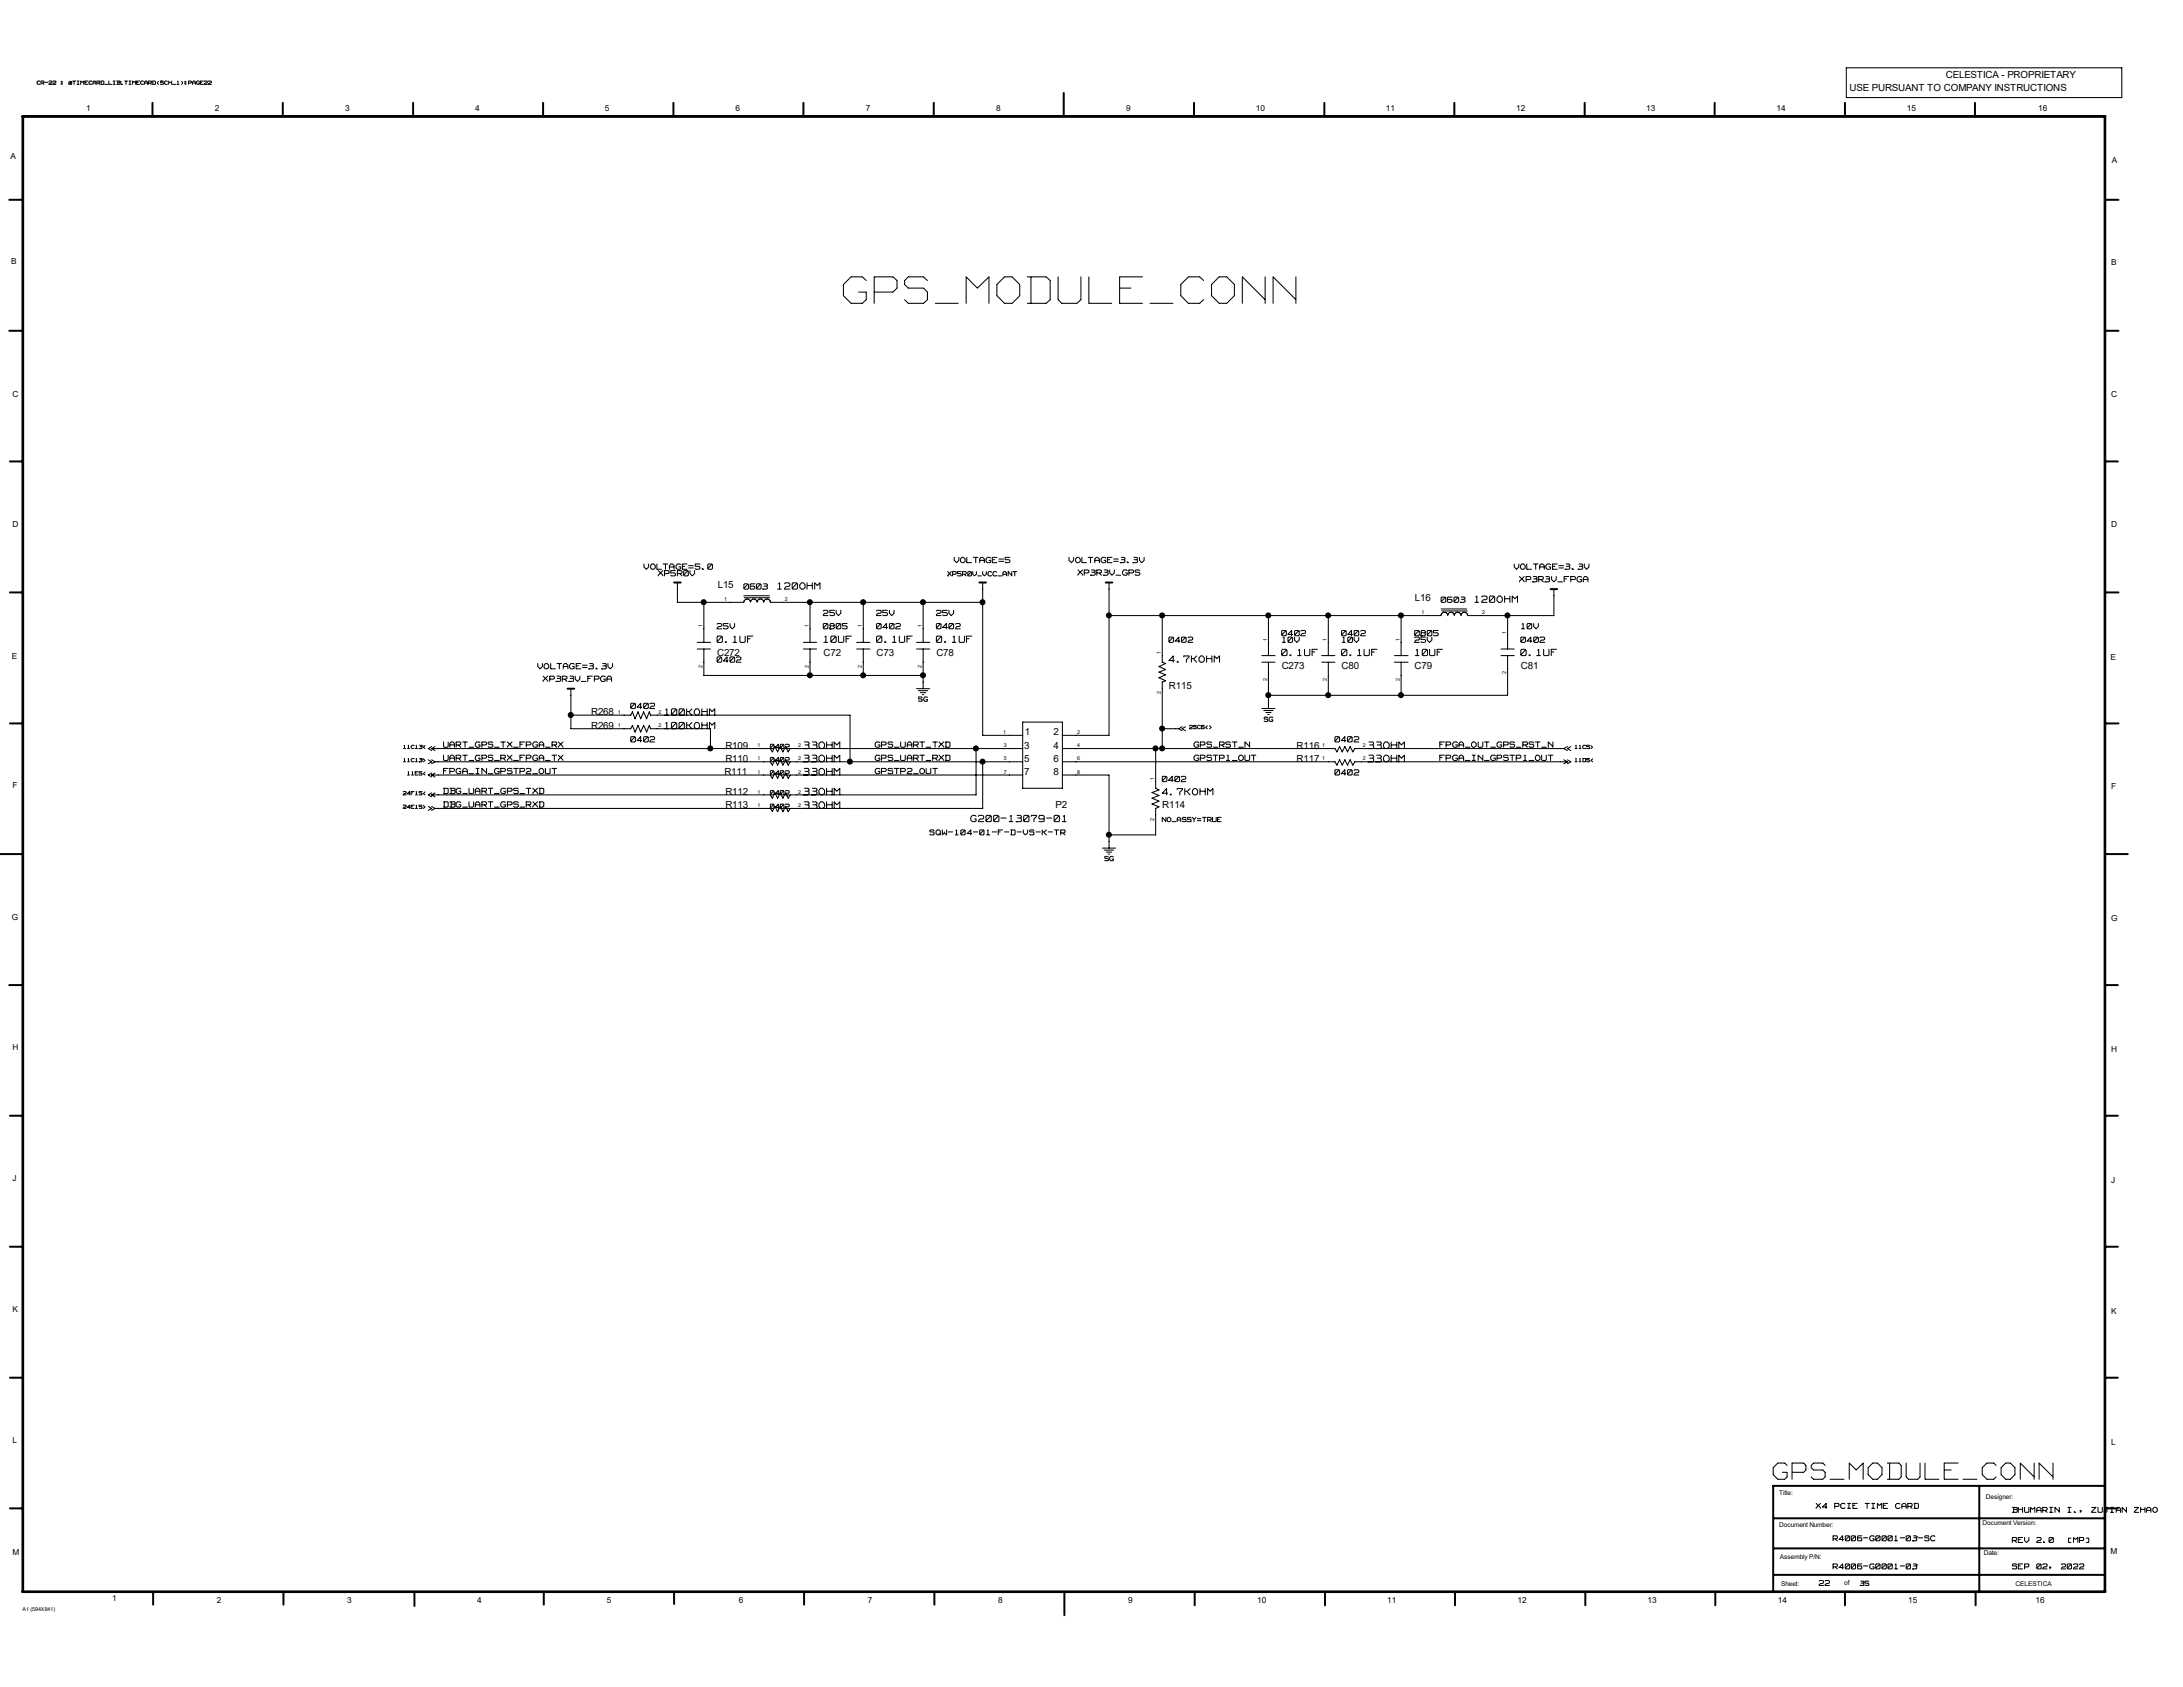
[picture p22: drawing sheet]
<svg xmlns="http://www.w3.org/2000/svg" width="279mm" height="216mm" viewBox="0 0 279 216" stroke-linecap="round" stroke-linejoin="round" font-family="sans-serif">
<defs><g id="words">
<text font-size="6.4" fill="#fff" x="108" y="39.5">GPS_MODULE_CONN</text>
<text font-size="4" fill="#fff" x="226.9" y="189.7">GPS_MODULE_CONN</text>
<g font-size="1.6" fill="#fff">
<text x="102.8" y="95.9">33OHM</text>
<text x="175.1" y="95.9">33OHM</text>
<text x="102.8" y="101.9">33OHM</text>
<text x="102.8" y="97.6">33OHM</text>
<text x="102.8" y="99.3">33OHM</text>
<text x="175.1" y="97.6">33OHM</text>
<text x="102.8" y="103.6">33OHM</text>
</g>
<g font-size="1.5" fill="#fff">
<text x="99.5" y="75.5">120OHM</text>
<text x="188.8" y="77.2">120OHM</text>
<text x="91.8" y="82.3">0.1UF</text>
<text x="105.5" y="82.3">10UF</text>
<text x="112.2" y="82.3">0.1UF</text>
<text x="119.8" y="82.3">0.1UF</text>
<text x="149.6" y="84.9">4.7KOHM</text>
<text x="164" y="84">0.1UF</text>
<text x="171.7" y="84">0.1UF</text>
<text x="181.1" y="84">10UF</text>
<text x="194.6" y="84">0.1UF</text>
<text x="85.1" y="93.4">100KOHM</text>
<text x="85.1" y="91.6">100KOHM</text>
<text x="148.8" y="101.9">4.7KOHM</text>
<text x="124.2" y="105.3">G200-13079-01</text>
</g>
<g font-size="1.3">
<text x="236.7" y="11.6">USE PURSUANT TO COMPANY INSTRUCTIONS</text>
<text x="249" y="9.9">CELESTICA - PROPRIETARY</text>
<text x="91.9" y="75.2">L15</text>
<text x="181.1" y="76.9">L16</text>
<text x="91.8" y="83.9">C272</text>
<text x="105.4" y="83.9">C72</text>
<text x="112.2" y="83.9">C73</text>
<text x="119.8" y="83.9">C78</text>
<text x="149.6" y="88.1">R115</text>
<text x="164" y="85.6">C273</text>
<text x="171.7" y="85.6">C80</text>
<text x="181.1" y="85.6">C79</text>
<text x="194.6" y="85.6">C81</text>
<text x="75.6" y="93.3">R269</text>
<text x="75.6" y="91.5">R268</text>
<text x="92.8" y="95.8">R109</text>
<text x="131.1" y="95.8">3</text>
<text x="131.1" y="94.1">1</text>
<text x="134.8" y="95.8">4</text>
<text x="134.8" y="94.1">2</text>
<text x="165.9" y="95.8">R116</text>
<text x="92.7" y="99.2">R111</text>
<text x="92.8" y="97.5">R110</text>
<text x="92.8" y="101.7">R112</text>
<text x="131.1" y="99.2">7</text>
<text x="131.1" y="97.5">5</text>
<text x="134.8" y="99.2">8</text>
<text x="134.8" y="97.5">6</text>
<text x="165.9" y="97.5">R117</text>
<text x="92.8" y="103.5">R113</text>
<text x="135.1" y="103.5">P2</text>
<text x="148.8" y="103.5">R114</text>
</g>
<g font-size="1.3" fill="#fff">
<text x="82.4" y="72.9">VOLTAGE=5.0</text>
<text x="84.2" y="73.8">XP5R0V</text>
<text x="95.2" y="75.5">0603</text>
<text x="122.1" y="72.1">VOLTAGE=5</text>
<text x="136.8" y="72.1">VOLTAGE=3.3V</text>
<text x="138" y="73.7">XP3R3V_GPS</text>
<text x="184.4" y="77.2">0603</text>
<text x="193.8" y="72.9">VOLTAGE=3.3V</text>
<text x="194.5" y="74.5">XP3R3V_FPGA</text>
<text x="91.8" y="80.6">25V</text>
<text x="105.4" y="78.9">25V</text>
<text x="105.4" y="80.6">0805</text>
<text x="112.2" y="80.6">0402</text>
<text x="112.2" y="78.9">25V</text>
<text x="119.8" y="80.6">0402</text>
<text x="119.8" y="78.9">25V</text>
<text x="149.6" y="82.3">0402</text>
<text x="164" y="81.4">0402</text>
<text x="164.1" y="82.3">10V</text>
<text x="171.7" y="81.4">0402</text>
<text x="171.8" y="82.3">10V</text>
<text x="181.1" y="82.3">25V</text>
<text x="181.1" y="81.4">0805</text>
<text x="194.6" y="82.3">0402</text>
<text x="194.7" y="80.6">10V</text>
<text x="68.8" y="85.7">VOLTAGE=3.3V</text>
<text x="69.5" y="87.3">XP3R3V_FPGA</text>
<text x="91.8" y="84.8">0402</text>
<text x="56.8" y="95.7">UART_GPS_TX_FPGA_RX</text>
<text x="80.7" y="95">0402</text>
<text x="80.7" y="90.8">0402</text>
<text x="112" y="95.7">GPS_UART_TXD</text>
<text x="152.8" y="95.7">GPS_RST_N</text>
<text x="170.9" y="95">0402</text>
<text x="184.3" y="95.7">FPGA_OUT_GPS_RST_N</text>
<text x="56.8" y="101.6">DBG_UART_GPS_TXD</text>
<text x="56.8" y="99.1">FPGA_IN_GPSTP2_OUT</text>
<text x="56.8" y="97.4">UART_GPS_RX_FPGA_TX</text>
<text x="112" y="99.1">GPSTP2_OUT</text>
<text x="112" y="97.4">GPS_UART_RXD</text>
<text x="148.8" y="100.1">0402</text>
<text x="152.8" y="97.4">GPSTP1_OUT</text>
<text x="170.9" y="99.3">0402</text>
<text x="184.3" y="97.4">FPGA_IN_GPSTP1_OUT</text>
<text x="56.8" y="103.4">DBG_UART_GPS_RXD</text>
</g>
<g font-size="1.2" fill="#fff">
<text x="119" y="107">SQW-104-01-F-D-VS-K-TR</text>
<text x="232.5" y="193.2">X4 PCIE TIME CARD</text>
<text x="234.6" y="197.3">R4006-G0001-03-SC</text>
<text x="257.5" y="197.5">REV 2.0</text>
<text x="257.6" y="193.7">BHUMARIN I., ZUJIAN ZHAO</text>
<text x="264.4" y="197.5">[MP]</text>
<text x="232.8" y="203">22</text>
<text x="234.6" y="200.9">R4006-G0001-03</text>
<text x="257.5" y="200.9">SEP 02, 2022</text>
</g>
<g font-size="1.1">
<text x="11" y="14.3">1</text>
<text x="27.5" y="14.3">2</text>
<text x="44.2" y="14.3">3</text>
<text x="60.8" y="14.3">4</text>
<text x="77.4" y="14.3">5</text>
<text x="94.1" y="14.3">6</text>
<text x="110.8" y="14.3">7</text>
<text x="127.5" y="14.3">8</text>
<text x="144.1" y="14.3">9</text>
<text x="160.7" y="14.3">10</text>
<text x="177.4" y="14.3">11</text>
<text x="194.1" y="14.3">12</text>
<text x="210.7" y="14.3">13</text>
<text x="227.4" y="14.3">14</text>
<text x="244.1" y="14.3">15</text>
<text x="260.9" y="14.3">16</text>
<text x="1.4" y="20.4">A</text>
<text x="270.3" y="20.8">A</text>
<text x="1.4" y="33.8">B</text>
<text x="270.2" y="33.9">B</text>
<text x="1.6" y="50.8">C</text>
<text x="270.2" y="50.8">C</text>
<text x="1.6" y="67.4">D</text>
<text x="270.2" y="67.5">D</text>
<text x="1.5" y="84.3">E</text>
<text x="270.1" y="84.4">E</text>
<text x="1.6" y="100.9">F</text>
<text x="270.2" y="101">F</text>
<text x="1.5" y="117.7">G</text>
<text x="270.2" y="117.9">G</text>
<text x="1.6" y="134.4">H</text>
<text x="270.2" y="134.7">H</text>
<text x="1.6" y="151.1">J</text>
<text x="270.2" y="151.4">J</text>
<text x="1.6" y="167.9">K</text>
<text x="270.2" y="168.1">K</text>
<text x="1.6" y="184.6">L</text>
<text x="270.2" y="184.9">L</text>
<text x="1.6" y="199">M</text>
<text x="270.1" y="198.8">M</text>
<text x="14.4" y="204.9">1</text>
<text x="27.8" y="205.2">2</text>
<text x="44.4" y="205.2">3</text>
<text x="61.1" y="205.1">4</text>
<text x="77.7" y="205.1">5</text>
<text x="94.6" y="205.1">6</text>
<text x="111.1" y="205.1">7</text>
<text x="127.8" y="205.1">8</text>
<text x="144.4" y="205.2">9</text>
<text x="160.9" y="205.2">10</text>
<text x="177.5" y="205.2">11</text>
<text x="194.2" y="205.2">12</text>
<text x="210.9" y="205.2">13</text>
<text x="227.5" y="205.2">14</text>
<text x="244.2" y="205.2">15</text>
<text x="260.5" y="205.1">16</text>
</g>
<g font-size="1" fill="#fff">
<text x="121.3" y="73.7">XP5R0V_VCC_ANT</text>
<text x="117.6" y="89.8">SG</text>
<text x="98.6" y="95.8">0402</text>
<text x="161.8" y="92.4">SG</text>
<text x="98.6" y="101.8">0402</text>
<text x="98.6" y="97.5">0402</text>
<text x="98.6" y="99.2">0402</text>
<text x="98.6" y="103.5">0402</text>
<text x="148.8" y="105.2">NO_ASSY=TRUE</text>
<text x="141.4" y="110.2">SG</text>
<text x="238.1" y="202.9">35</text>
</g>
<g font-size=".8" fill="#fff">
<text x="4.7" y="10.9">CR-22</text>
<text x="7.8" y="10.9">:</text>
<text x="8.8" y="10.9">@TIMECARD_LIB.TIMECARD(SCH_1):PAGE22</text>
<text x="51.6" y="95.9">11C13&lt;</text>
<text x="152.2" y="93.3">25C6&lt;&gt;</text>
<text x="201.6" y="95.9">11C5&gt;</text>
<text x="51.6" y="101.8">24F15&lt;</text>
<text x="51.6" y="97.6">11C13&gt;</text>
<text x="52.2" y="99.3">11E5&lt;</text>
<text x="201.6" y="97.6">11D5&lt;</text>
<text x="51.6" y="103.5">24E15&gt;</text>
</g>
<g font-size=".8">
<text x="227.7" y="191.4">Title:</text>
<text x="254.2" y="191.8">Designer:</text>
<text x="227.7" y="195.5">Document Number:</text>
<text x="253.7" y="195.2">Document Version:</text>
<text x="227.8" y="199.5">Assembly P/N:</text>
<text x="228" y="202.9">Sheet:</text>
<text x="236.1" y="202.9">of</text>
<text x="253.9" y="199.1">Date:</text>
<text x="258" y="203">CELESTICA</text>
</g>
<g font-size=".7">
<text x="92.7" y="76.9">1</text>
<text x="100.5" y="76.9">2</text>
<text x="89.9" y="80.3" transform="rotate(-90 89.9 80.3)">1</text>
<text x="103.5" y="80.3" transform="rotate(-90 103.5 80.3)">1</text>
<text x="110.3" y="80.3" transform="rotate(-90 110.3 80.3)">1</text>
<text x="118" y="80.3" transform="rotate(-90 118 80.3)">1</text>
<text x="148.6" y="83.7" transform="rotate(-90 148.6 83.7)">1</text>
<text x="162.2" y="82" transform="rotate(-90 162.2 82)">1</text>
<text x="169.8" y="82" transform="rotate(-90 169.8 82)">1</text>
<text x="179.2" y="82" transform="rotate(-90 179.2 82)">1</text>
<text x="181.9" y="78.6">1</text>
<text x="189.7" y="78.6">2</text>
<text x="192.8" y="81.1" transform="rotate(-90 192.8 81.1)">1</text>
<text x="89.9" y="85.5" transform="rotate(-90 89.9 85.5)">2</text>
<text x="103.5" y="85.5" transform="rotate(-90 103.5 85.5)">2</text>
<text x="110.3" y="85.5" transform="rotate(-90 110.3 85.5)">2</text>
<text x="118" y="85.5" transform="rotate(-90 118 85.5)">2</text>
<text x="148.6" y="88.9" transform="rotate(-90 148.6 88.9)">2</text>
<text x="162.2" y="87.2" transform="rotate(-90 162.2 87.2)">2</text>
<text x="169.8" y="87.2" transform="rotate(-90 169.8 87.2)">2</text>
<text x="179.2" y="87.2" transform="rotate(-90 179.2 87.2)">2</text>
<text x="192.8" y="86.3" transform="rotate(-90 192.8 86.3)">2</text>
<text x="79.1" y="93.1">1</text>
<text x="79.1" y="91.4">1</text>
<text x="84.3" y="93.1">2</text>
<text x="84.3" y="91.4">2</text>
<text x="96.9" y="95.6">1</text>
<text x="102.2" y="95.6">2</text>
<text x="128.4" y="93.9">1</text>
<text x="128.5" y="95.6">3</text>
<text x="137.9" y="95.6">4</text>
<text x="137.9" y="93.9">2</text>
<text x="169.2" y="95.6">1</text>
<text x="174.4" y="95.6">2</text>
<text x="96.9" y="97.3">1</text>
<text x="96.9" y="101.6">1</text>
<text x="96.9" y="99">1</text>
<text x="102.2" y="97.3">2</text>
<text x="102.2" y="101.6">2</text>
<text x="102.2" y="99">2</text>
<text x="128.5" y="99">7</text>
<text x="128.5" y="97.3">5</text>
<text x="137.9" y="99">8</text>
<text x="137.9" y="97.3">6</text>
<text x="147.7" y="99.8" transform="rotate(-90 147.7 99.8)">1</text>
<text x="169.2" y="97.3">1</text>
<text x="174.4" y="97.3">2</text>
<text x="96.9" y="103.3">1</text>
<text x="102.2" y="103.3">2</text>
<text x="147.7" y="105" transform="rotate(-90 147.7 105)">2</text>
<text x="2.9" y="206.2">A1 (594X841)</text>
</g>
</g></defs>
<g fill="none" stroke="#000" stroke-width=".25">
<path d="M2.9 14.9h266.6M2.9 14.9h266.6v188.9h-266.6zM3 14.9v188.9M19.5 13.2v1.7M36.2 13.2v1.7M52.9 13.2v1.7M69.5 13.2v1.7M86.2 13.2v1.7M102.8 13.2v1.7M119.5 13.2v1.7M136.1 11.9v3M152.8 13.2v1.7"/>
<path d="M169.5 13.2v1.7M186.1 13.2v1.7M202.8 13.2v1.7M219.5 13.2v1.7M236.1 13.2v1.7M252.8 13.2v1.7M269.4 14.9v188.9M1.2 25.6h1.7M269.5 25.6h1.6M1.2 42.3h1.7M1.3 59.1h1.6M269.5 59.1h1.6"/>
<path d="M269.5 42.3h1.6M1.3 75.8h1.6M86.3 74.5h.8M125.3 74.5h.9M141.5 74.5h.9M198.5 75.4h.8M269.5 75.8h1.6M1.3 92.6h1.6M72.6 88.1h.9M269.5 92.6h1.6M0 109.3h2.9M269.5 109.3h2.8"/>
<path d="M1.2 126.1h1.7M269.5 126.1h1.6M1.3 142.8h1.6M1.3 159.6h1.6M269.5 142.8h1.6M269.5 159.6h1.6M1.3 176.3h1.6M269.5 176.3h1.6M1.3 193h1.6M227 198.2h42.4M227 194.3h42.4M253.3 190.2v13.5"/>
<path d="M269.3 190.2h-42.4v13.5M269.5 193h1.6M2.9 203.7h266.6M19.6 203.8v1.6M36.3 203.8v1.6M53 203.8v1.7M69.6 203.8v1.6M86.3 203.8v1.5M102.9 203.8v1.6M119.6 203.8v1.6M136.2 203.8v2.9M152.9 203.8v1.6"/>
<path d="M169.6 203.8v1.6M186.2 203.8v1.6M202.9 203.8v1.6M219.5 203.8v1.6M227 201.5h42.4M236.1 203.8v1.6M252.9 203.8v1.6"/>
</g>
<g fill="none" stroke="#000" stroke-width=".13">
<path d="M4.7 10.5v.1M4.7 10.7l.2 .1M4.9 10.4l-.2 .1M4.9 10.4h.1M4.9 10.8h.1M5 10.4h.1M5.1 10.8h-.1M5.2 10.4h.3M5.2 10.4v.4M5.3 10.6h.2M5.5 10.7l.1 .1M5.5 10.4h.1"/>
<path d="M5.6 10.5l-.1 .1M5.6 10.5h.1M5.8 10.5h.3M6.3 10.8h.1M6.3 10.8h.3M6.3 10.4h.1M6.3 10.4h.2M6.4 10.6l-.1 .2M6.4 10.6h.1M6.6 10.4h.1M6.6 10.5v.1M6.6 10.5h.1"/>
<path d="M6.8 10.8h.1M6.8 10.8h.4M6.8 10.4h.1M6.9 10.4h.1M6.9 10.6l-.1 .2M6.9 10.6h.1M7.1 10.4h.1M7.2 10.5h.1M7.2 10.5l-.1 .1M7.8 10.4h.1M7.8 10.7h.1M7.8 10.5h.1"/>
<path d="M7.8 10.7v.1M7.9 10.5h.1M7.9 10.8h.1M7.9 10.4v.1M7.9 10.7v.1M8.8 10.6v.1M8.8 10.8h.1M8.9 10.8h.3M8.9 10.5h-.1M8.9 10.7h.1M8.9 10.4h.2M9 10.7h.1"/>
<path d="M9 10.5l-.1 .1M9 10.5h.1M9.1 10.5v.1M9.1 10.4l.1 .1M9.2 10.6l-.1 .1M9.2 10.5v.1M9.3 10.4h.4M9.5 10.4v.4M9.9 10.4h.2M9.9 10.8h.2M10 10.4v.4M10.3 10.4l.2 .1"/>
<path d="M10.3 10.4v.4M10.7 10.4l-.2 .1M10.7 10.4v.4M10.9 10.4h.4M10.9 10.4v.4M10.9 10.8h.4M10.9 10.5h.1M11.4 10.5v.1M11.4 10.7l.1 .1M11.5 10.4l-.1 .1M11.6 10.4h.1M11.6 10.8h.1"/>
<path d="M11.7 10.4h.1M11.8 10.8h-.1M11.9 10.5v.3M11.9 10.6h.3M12 10.4l-.1 .1M12.1 10.4h.1M12.1 10.4l.2 .1M12.3 10.5v.3M12.4 10.4h.3M12.4 10.4v.4M12.4 10.6h.3M12.6 10.7l.2 .1"/>
<path d="M12.7 10.4h.1M12.8 10.5l-.1 .1M12.8 10.5h.1M12.9 10.4h.3M12.9 10.8h.3M13 10.4v.4M13.2 10.4h.1M13.3 10.5v.2M13.3 10.8h-.1M13.4 10.8h.4M13.9 10.4v.4M14 10.8h.3"/>
<path d="M14.5 10.4h.2M14.5 10.8h.2M14.6 10.4v.4M14.9 10.4h.4M14.9 10.8h.4M15.1 10.4v.4M15.1 10.5h.2M15.3 10.4h.1M15.3 10.5l.1 .1M15.4 10.5h.1M15.4 10.7h.1M15.4 10.8h-.1"/>
<path d="M15.5 10.8h.1M15.6 10.8h.1M16 10.4h.3M16.1 10.4v.4M16.5 10.4h.3M16.5 10.8h.3M16.6 10.4v.4M17 10.4l.1 .1M17 10.4v.4M17.4 10.4l-.3 .1M17.4 10.4v.4M17.5 10.4h.4"/>
<path d="M17.5 10.4v.4M17.5 10.8h.4M17.5 10.5h.2M18 10.5v.1M18 10.7l.1 .1M18.1 10.4l-.1 .1M18.2 10.4h.1M18.2 10.8h.1M18.3 10.4h.1M18.4 10.8h-.1M18.5 10.5v.3M18.5 10.6h.3"/>
<path d="M18.6 10.4l-.1 .1M18.7 10.4h.1M18.8 10.4l.1 .1M18.9 10.5v.3M19 10.4h.3M19 10.4v.4M19 10.6h.3M19.2 10.7l.2 .1M19.3 10.4h.1M19.4 10.5l-.1 .1M19.4 10.5h.1M19.5 10.4h.3"/>
<path d="M19.5 10.8h.3M19.6 10.4v.4M19.8 10.4h.1M19.9 10.5v.2M19.9 10.8h-.1M20.2 10.7l.1 .1M20.2 10.6h.1M20.3 10.4l-.1 .1M20.5 10.4v.1M20.5 10.5h.1M20.5 10.8h.1M20.6 10.4h.1"/>
<path d="M20.6 10.4h.2M20.6 10.8h.2M20.6 10.5h.2M20.8 10.4h.1M20.8 10.5l.1 .1M20.9 10.7h.1M20.9 10.8h-.1M21 10.5v.1M21 10.7l.2 .1M21.2 10.4l-.2 .1M21.2 10.4h.1M21.2 10.8h.1"/>
<path d="M21.3 10.4h.1M21.4 10.8h-.1M21.6 10.4v.4M21.6 10.5h.3M22 10.4v.4M22.1 10.8h.4M22.6 10.8h.3M22.8 10.4v.4M22.8 10.4h-.1M23.2 10.4l.1 .1M23.3 10.7l-.1 .1M23.4 10.5v.2"/>
<path d="M23.7 10.4h.1M23.7 10.5h.1M23.7 10.7v.1M23.7 10.7h.1M23.7 10.8h.1M23.7 10.4v.1M24.1 10.4h.3M24.1 10.4v.4M24.2 10.6h.2M24.4 10.4h.1M24.5 10.5l-.1 .1M24.5 10.5h.1"/>
<path d="M24.6 10.5v.3M24.7 10.6h.3M24.8 10.4l-.2 .1M24.8 10.4h.1M24.9 10.4l.1 .1M25 10.5v.3M25.1 10.7l.2 .1M25.1 10.5v.1M25.3 10.4l-.2 .1M25.3 10.4h.1M25.3 10.8h.1M25.4 10.6h.1"/>
<path d="M25.4 10.4h.1M25.5 10.8h-.1M25.5 10.6v.1M25.7 10.4h.3M25.7 10.4v.4M25.7 10.8h.3M25.7 10.5h.1M26.2 10.8h.1M26.2 10.8h.3M26.2 10.4h.1M26.2 10.4h.2M26.3 10.6l-.1 .2"/>
<path d="M26.3 10.6h.1M26.5 10.4h.1M26.5 10.5v.1M26.5 10.5h.1M26.7 10.8h.1M26.7 10.4h.1M26.7 10.8h.4M26.8 10.4h.1M26.8 10.6l-.1 .2M26.8 10.6h.1M27 10.4h.1M27.1 10.5h.1"/>
<path d="M27.1 10.5l-.1 .1M236.3 8.7h35.3v3.8h-35.3zM107.9 37.8l1 1M107.9 36.4v1.4M108.9 35.4l-1 1M109 35.4h1.3M109 38.8h1.3M109.9 37.4h.9M110.4 35.4l.5 .5M110.9 38.4l-.5 .4M110.9 37.4v.9M111.9 35.4h2.4"/>
<path d="M111.9 35.5v3.3M111.9 37.4h2.4M114.3 35.4l.5 .5M114.8 36.9l-.5 .5M114.8 35.9v.9M115.8 35.9v.5M115.8 36.4l.4 .5M115.8 38.4l.4 .4M116.2 35.4l-.4 .5M116.3 35.4h1.9M116.3 38.8h1.9M116.3 36.9h1.9"/>
<path d="M118.2 36.9l.5 .5M118.2 35.4l.5 .5M118.7 37.4v.9M118.7 38.4l-.5 .4M119.7 38.8h2.9M123.7 35.5v3.3M123.7 35.4l1.4 1.4M126.6 35.5v3.3M126.6 35.4l-1.5 1.5M127.6 37.8l1 1M127.6 36.4v1.4M128.6 35.4l-1 1"/>
<path d="M128.6 35.4h.9M128.6 38.8h.9M129.5 35.4l1 1M130.5 36.4v1.4M130.5 37.8l-1 1M131.5 35.4h2.4M131.5 38.8h2.4M132 35.5v3.3M133.9 35.4l.5 .5M134.4 35.9v2.4M134.4 38.4l-.5 .4M135.4 38.4l.5 .4"/>
<path d="M135.4 35.4v2.9M135.9 38.8h1.9M138.3 35.4v2.9M138.3 38.4l-.5 .4M139.4 35.4v3.4M139.4 38.8h2.9M143.3 35.4h2.9M143.3 35.5v3.3M143.3 38.8h2.9M143.3 36.9h1.4M147.2 38.8h2.9M151.1 36.4v1.4"/>
<path d="M151.1 37.8l1 1M152.1 35.4l-1 1M152.1 35.4h1.4M152.1 38.8h1.4M153.5 35.4l.6 .5M154.1 38.4l-.6 .4M155.1 36.4v1.4M155.1 37.8l.9 1M156 35.4l-.9 1M156.1 35.4h.9M156.1 38.8h.9M157 35.4l1 1"/>
<path d="M158 36.4v1.4M158 37.8l-1 1M159 35.4l2.9 2.9M159 35.5v3.3M161.9 35.4v3.4M162.9 35.4l2.9 2.9M162.9 35.5v3.3M165.9 35.4v3.4M82.4 72.2v.3M82.4 72.6l.3 .2M83 72.2v.3M83 72.6l-.3 .3"/>
<path d="M83.3 72.7l.1 .2M83.3 72.4v.2M83.4 72.2l-.1 .2M83.5 72.9h.1M83.5 72.2h.1M83.7 72.2l.2 .2M83.9 72.4v.2M83.9 72.7l-.2 .2M84.1 72.2v.7M84.1 72.9h.6M84.2 73.7h.1M84.2 73l.6 .6"/>
<path d="M84.8 73.6v.1M84.8 73l-.6 .6M84.9 72.2h.6M85 73h.5M85 73.1v.6M85.1 73.4h.4M85.2 72.2v.7M85.5 73l.1 .1M85.6 73.3l-.1 .1M85.6 73.2v.1M85.7 72.4v.5M85.7 72.6h.5"/>
<path d="M85.9 72.2l-.2 .2M85.9 73.6v.1M85.9 73v.3M85.9 72.2h.1M85.9 73h.5M85.9 73.3h.4M86 73.7h.3M86.1 72.2l.2 .2M86.3 72.4v.5M86.3 73.3l.1 .1M86.4 73.6l-.1 .1M86.4 73.4v.2"/>
<path d="M86.5 72.4v.2M86.5 72.7l.2 .2M86.7 74.5v2.6h8.5M86.7 72.2l-.2 .2M86.7 73h.4M86.7 73.1v.6M86.7 72.9h.3M86.7 72.2h.3M86.7 73.4h.4M86.9 72.6h.2M87 72.2l.1 .1M87 73.4l.3 .3"/>
<path d="M87.1 72.8l-.1 .1M87.1 72.6v.1M87.2 73l.1 .1M87.3 73.3l-.1 .1M87.3 73.2v.1M87.3 72.2h.6M87.3 72.2v.7M87.4 72.9h.5M87.4 72.5h.2M87.5 73.6l.1 .1M87.5 73.2v.4M87.6 73l-.1 .1"/>
<path d="M87.6 73.7h.3M87.6 73h.3M87.9 73.2l-.4 .4M88 73.1h.1M88 73l.1 .1M88.1 73.6l-.1 .1M88.1 73.2v.4M88.1 72.4h.6M88.1 72.7h.6M88.3 73v.4M88.3 73.4l.3 .3M88.9 73v.4"/>
<path d="M88.9 73.4l-.3 .3M89 72.8l.1 .1M89 72.2v.3M89 72.5h.4M89 72.2h.6M89.1 72.9h.3M89.5 72.5l.1 .1M89.6 72.8l-.1 .1M89.6 72.6v.1M89.9 72.8h.1M89.9 72.8v.1M89.9 72.9h.1"/>
<path d="M90 72.8v.1M90.1 77.1v5.1M90.6 72.8l.1 .1M90.6 72.3v.4M90.7 72.2l-.1 .1M90.7 72.9h.3M90.7 72.2h.3M91 72.3l-.4 .4M91.1 72.3h.1M91.1 72.2l.1 .1M91.2 72.8l-.1 .1M91.2 72.3v.4"/>
<path d="M91.9 79.8l-.1 .1M91.9 79.8h.3M92.2 79.8l.2 .1M92.4 79.9v.2M92.6 79.8v.3M92.6 79.8h.6M93.4 79.8v.3M94 79.8v.3M95.2 74.8v.5M95.2 75.3l.1 .1M95.2 76.2h3.3M95.2 76.5h3.3"/>
<path d="M95.3 74.7l-.1 .1M95.3 76.8l-.1 .2M95.3 75.4h.3M95.3 74.7h.3M95.6 76.7l-.2 .1M95.6 74.8l-.4 .5M95.7 76.7l.2 .1M95.7 74.8h.1M95.7 74.7l.1 .1M95.8 75.3l-.1 .1M95.8 74.8v.5M96 76.8l.1 .2"/>
<path d="M96 74.8v.5M96 75.3l.1 .1M96.1 77h.1M96.1 75v.1M96.1 74.7l-.1 .1M96.1 75.4h.3M96.1 75h.3M96.1 74.7h.5M96.2 76.8l-.1 .2M96.5 76.7l-.3 .1M96.5 75l.1 .1M96.5 76.7l.3 .1"/>
<path d="M96.6 75.1v.2M96.6 75.3l-.1 .1M96.8 76.8l.1 .2M96.8 75.3l.1 .1M96.8 74.8v.5M96.9 77h.1M96.9 74.7l-.1 .1M96.9 75.4h.3M96.9 74.7h.3M97 76.8l-.1 .2M97.2 74.8l-.3 .5M97.3 74.8h.1"/>
<path d="M97.3 74.7l.1 .1M97.3 76.7l-.2 .1M97.4 76.7l.2 .1M97.4 75.3l-.1 .1M97.4 74.8v.5M97.6 75.4h.1M97.7 76.8v.2M97.7 77h.1M97.7 75.4h.3M97.7 74.7h.3M97.8 75h.2M97.9 76.8l-.2 .2"/>
<path d="M98.1 74.7l.1 .1M98.1 75.1h.1M98.2 76.7l-.3 .1M98.2 76.7l.3 .1M98.2 74.8v.1M98.2 75.1v.2M98.2 75.3l-.1 .1M98.2 74.9l-.1 .1M98.5 76.8l.1 .2M98.6 77.1h27.2M99.5 75.4h.5M99.8 74.6l-.1 .1"/>
<path d="M99.8 74.6v.8M100.4 75.4h.1M100.5 75.4h.6M100.5 74.6l-.1 .1M100.5 74.6h.4M100.6 75.1l-.2 .2M100.7 75.1h.2M101 74.6l.1 .1M101.1 74.8v.1M101.1 74.9l-.1 .2M101.4 75.3l.1 .1M101.4 74.8v.5"/>
<path d="M101.5 74.6l-.1 .1M101.5 75.4h.4M101.5 74.6h.4M101.9 74.8l-.5 .5M101.9 74.7h.1M101.9 74.6l.2 .1M102.1 75.3l-.2 .1M102.1 74.8v.5M102.4 75.2l.2 .2M102.4 74.9v.2M102.6 74.6l-.2 .2M102.6 75.4h.2"/>
<path d="M102.6 74.6h.2M102.8 74.6l.2 .2M103 74.9v.2M103 75.2l-.2 .2M103.3 74.6v.8M103.3 74.9h.6M103.7 77.1v5.1M104 74.6v.8M104.3 74.6l.3 .3M104.3 74.6v.8M104.9 74.6v.8M104.9 74.6l-.3 .3"/>
<path d="M105.4 78.7v.1M105.4 79.9v.4M105.4 78.8h.6M105.5 79.8l-.1 .1M105.5 78.1l-.1 .1M105.5 79.8h.3M105.5 78.1h.3M105.5 78.5l-.1 .2M105.6 78.5h.2M105.8 79.9l-.4 .4M105.8 79.9h.1M105.8 79.8l.2 .1"/>
<path d="M105.8 78.1l.2 .1M106 78.2v.2M106 79.9v.4M106 78.4l-.2 .1M106.2 78.7l.1 .1M106.2 78.1v.3M106.3 78.4h.3M106.3 78.1h.5M106.3 79.8l-.1 .2 .1 .1-.1 .2 .1 .2M106.3 79.8h.3M106.3 78.8h.3M106.7 79.8l.1 .2-.1 .1 .1 .2-.1 .2"/>
<path d="M106.7 78.4l.1 .1M106.8 78.7l-.1 .1M106.8 78.5v.2M107 78.1v.3M107 79.9v.4M107 78.5l.3 .2M107.1 79.8l-.1 .1M107.1 79.8h.3M107.4 79.9l-.3 .4M107.5 79.9h.1M107.5 79.8l.1 .1M107.6 78.1v.3"/>
<path d="M107.6 79.9v.4M107.6 78.5l-.3 .3M107.8 79.8v.3M107.9 79.8h.5M110.5 77.1v5.1M112.2 78.7v.1M112.2 79.9v.4M112.2 78.8h.6M112.3 78.1l-.1 .1M112.3 79.8l-.1 .1M112.3 79.8h.3M112.3 78.1h.3"/>
<path d="M112.4 78.5l-.2 .2M112.4 78.5h.2M112.6 79.9l-.4 .4M112.6 79.9h.1M112.6 78.1l.2 .1M112.6 79.8l.2 .1M112.8 78.2v.2M112.8 79.9v.4M112.8 78.4l-.2 .1M113 78.7l.1 .1M113 78.1v.3M113 78.4h.4"/>
<path d="M113 78.1h.6M113.1 78.8h.3M113.5 78.4l.1 .1M113.5 79.8v.7M113.5 79.8l-.5 .5M113.6 78.7l-.1 .1M113.6 78.5v.2M113.8 78.1v.3M113.8 79.9v.4M113.8 78.5l.3 .2M113.9 79.8l-.1 .1M114 79.8h.3"/>
<path d="M114.3 79.9l-.4 .4M114.3 79.9h.1M114.3 79.8l.1 .1M114.4 78.1v.3M114.4 79.9v.4M114.4 78.5l-.3 .3M114.7 79.8l-.1 .1M114.8 79.8h.3M115.1 79.8l.1 .1M115.2 79.9v.2M118.2 77.1v5.1M119.8 78.7v.1"/>
<path d="M119.8 79.9v.4M119.9 78.8h.5M119.9 78.1l-.1 .1M119.9 79.8l-.1 .1M120 79.8h.3M120 78.1h.3M120 78.5l-.2 .2M120.1 78.5h.2M120.3 79.9l-.4 .4M120.3 79.9h.1M120.3 78.1l.1 .1M120.3 79.8l.1 .1"/>
<path d="M120.4 78.2v.2M120.4 79.9v.4M120.4 78.4l-.1 .1M120.6 78.7l.1 .1M120.6 78.1v.3M120.7 78.4h.4M120.7 78.1h.5M120.8 78.8h.3M121.1 78.4l.1 .1M121.1 79.8v.7M121.1 79.8l-.5 .5M121.2 78.7l-.1 .1"/>
<path d="M121.2 78.5v.2M121.3 73.7h.1M121.3 73.2l.4 .4M121.5 78.1v.3M121.5 79.9v.4M121.5 78.5l.2 .2M121.5 79.8v.1M121.6 79.8h.3M121.8 73.7h.1M121.8 73.2l-.5 .5M121.9 79.9l-.4 .4M121.9 79.9h.1"/>
<path d="M121.9 73.2h.4M121.9 79.8l.1 .1M121.9 73.2v.5M122 73.5h.3M122 78.1v.3M122 79.9v.4M122 78.5l-.2 .3M122.1 71.7l.3 .3M122.1 71.3v.4M122.3 73.2h.1M122.4 73.4l-.1 .1M122.4 73.3v.1"/>
<path d="M122.4 79.8l-.1 .1M122.4 79.8h.3M122.6 73.7h.1M122.6 73.2v.2M122.6 73.2h.4M122.6 73.4h.3M122.6 73.7h.3M122.7 71.3v.4M122.7 71.7l-.3 .3M122.8 79.8l.1 .1M122.9 79.9v.2M122.9 71.8l.2 .2"/>
<path d="M122.9 73.4l.1 .1M122.9 71.6v.2M123 73.7h-.1M123 73.5v.1M123.1 71.3l-.2 .2M123.1 72h.2M123.1 71.3h.2M123.2 73.2h.3M123.2 73.2v.5M123.2 73.5h.3M123.3 71.3l.2 .2M123.4 73.5l.3 .2"/>
<path d="M123.5 71.6v.2M123.5 71.8l-.2 .2M123.6 73.2h.1M123.7 73.4l-.1 .1M123.7 73.3v.1M123.7 71.3v.7M123.8 72h.5M123.9 73.7h.1M123.9 73.3v.3M123.9 73.2h.1M124 73.2h.2M124 73.7h.2"/>
<path d="M124.2 73.3l-.3 .3M124.2 73.2h.1M124.3 73.7h-.1M124.3 73.3v.3M124.5 73.5l.2 .2M124.5 73.2v.2M124.6 71.3h.6M124.9 71.4v.6M125 73.2v.2M125 73.5l-.3 .2M125.1 73.7h.5M125.4 71.6v.4"/>
<path d="M125.4 71.7h.5M125.6 71.3l-.2 .2M125.6 71.3h.1M125.8 73.5l.1 .2M125.8 73.2v.2M125.8 74.5v19.6h5.1M125.8 71.3l.2 .2M126 71.6v.4M126.2 71.6v.2M126.2 71.8l.2 .2M126.2 73.2v.2M126.2 73.5l-.2 .2"/>
<path d="M126.4 71.3l-.2 .2M126.4 72h.2M126.4 71.3h.2M126.4 73.4v.1M126.4 73.6l.2 .1M126.6 71.7h.1M126.6 73.2l-.2 .1M126.6 73.2h.2M126.6 73.7h.2M126.7 71.3l.1 .1M126.8 71.9l-.1 .1M126.8 71.7v.2"/>
<path d="M126.8 73.2h.1M126.9 73.7h-.1M127 71.3h.6M127 71.4v.6M127 72h.6M127 71.6h.3M127.1 73.4v.1M127.1 73.6l.1 .1M127.2 73.2l-.1 .1M127.3 73.2h.1M127.3 73.7h.1M127.5 73.2h.1"/>
<path d="M127.6 73.7h-.1M127.7 73.7h.5M127.8 71.5h.6M127.8 71.8h.6M128.4 73.4v.3M128.4 73.5h.4M128.5 73.2l-.1 .1M128.5 73.2h.1M128.7 73.2l.1 .1M128.7 71.9v.1M128.7 71.3v.3M128.7 71.6h.4"/>
<path d="M128.7 71.3h.5M128.8 72h.3M128.8 73.4v.3M129 73.2l.5 .4M129 73.2v.5M129.1 71.6l.1 .1M129.2 71.9l-.1 .1M129.2 71.8v.1M129.5 73.2v.5M129.7 73.2h.4M129.9 73.2v.5M136.8 71.3v.4"/>
<path d="M136.8 71.7l.3 .3M137.4 71.3v.4M137.4 71.7l-.3 .3M137.7 71.8l.1 .2M137.7 71.6v.2M137.8 71.3l-.1 .2M137.9 72h.1M137.9 71.3h.1M138 73.6h.1M138 72.9l.5 .6M138 71.3l.3 .2M138.3 71.6v.2"/>
<path d="M138.3 71.8l-.3 .2M138.5 71.3v.7M138.5 72h.6M138.6 73.5v.1M138.6 72.9l-.6 .6M138.8 72.9h.4M138.8 73v.6M138.8 73.3h.4M139.2 72.9l.2 .1M139.3 71.3h.6M139.4 73.2l-.2 .1M139.4 73.1v.1"/>
<path d="M139.6 73.6h.1M139.6 71.4v.6M139.7 72.9h.3M139.7 73.6h.3M139.7 73.2h.3M140 72.9l.2 .1M140.1 73.3h.1M140.1 71.6v.4M140.2 71.7h.5M140.2 73.1h.1M140.2 73.4v.1M140.2 73.5l-.2 .1"/>
<path d="M140.2 73.2h-.2M140.3 71.3l-.2 .2M140.3 71.3h.2M140.4 72.9h.4M140.4 73v.6M140.4 73.3h.4M140.5 71.3l.2 .2M140.7 71.6v.4M140.7 73.4l.3 .2M140.8 72.9l.2 .1M140.9 71.6v.2M140.9 71.8l.2 .2"/>
<path d="M141 73.2l-.2 .1M141 73.1v.1M141.1 71.3l-.2 .2M141.1 72h.3M141.1 71.3h.3M141.2 73.6h.1M141.3 71.7h.2M141.4 72.9h.2M141.4 73.6h.2M141.4 71.3l.1 .1M141.4 73.2h.2M141.5 71.9l-.1 .1"/>
<path d="M141.5 71.7v.2M141.7 72.9l.1 .1M141.7 71.3h.6M141.7 73.3h.1M141.7 71.4v.6M141.8 72h.5M141.8 71.6h.2M141.8 73.5l-.1 .1M141.8 73.1h.1M141.8 73.4v.1M141.8 73.2h-.1M141.9 78.8h42.5"/>
<path d="M141.9 74.5v19.6h-5.9M142 72.9v.4M142 73.3l.3 .3M142.5 71.5h.6M142.5 71.8h.6M142.6 72.9v.4M142.6 73.3l-.3 .3M142.8 73.6h.6M143.4 72h.1M143.5 72h.3M143.5 71.3h.3M143.6 71.6h.2"/>
<path d="M143.7 73.2v.2M143.7 73.4l.1 .2M143.8 71.3l.2 .1M143.8 72.9l-.1 .3M143.9 71.7h.1M143.9 72.9h.2M143.9 73.6h.2M144 71.5h.1M144 71.8v.1M144 71.9l-.2 .1M144 71.5l-.2 .1M144.1 73.3h.1"/>
<path d="M144.1 72.9l.2 .1M144.3 71.9h.1M144.3 72h.1M144.3 73.3v.2M144.3 73.5l-.2 .1M144.4 71.9v.1M144.5 72.9h.4M144.5 73v.6M144.5 73.3h.4M144.9 72.9l.2 .1M145 72h.1M145.1 73.2l-.2 .1"/>
<path d="M145.1 73.1v.1M145.1 72h.3M145.1 71.3h.3M145.2 71.6h.2M145.3 73v.1M145.3 73.2h.1M145.3 73.5l.1 .1M145.4 72.9l-.1 .1M145.4 73.2h.3M145.4 72.9h.3M145.4 73.6h.3M145.5 71.3l.1 .1"/>
<path d="M145.5 71.7h.1M145.6 71.5h.1M145.6 71.8v.1M145.6 71.9l-.1 .1M145.6 71.5l-.1 .1M145.8 72.9l.1 .1M145.8 73.2l.1 .1M145.8 71.3v.4M145.8 71.7l.3 .3M145.9 73.4v.1M145.9 73.5l-.1 .1M146.4 71.3v.4"/>
<path d="M146.4 71.7l-.3 .3M148.8 78.8v6l.4 .1-.9 .4 .9 .4-.9 .3 .9 .4-.9 .3 .9 .4-.4 .2v8.5M162.3 78.8v5.1M170 78.8v5.1M179.3 78.8v5.1M184.4 76.5v.5M184.4 77l.1 .1M184.4 77.9h3.3M184.5 76.4l-.1 .1M184.5 78.2h3.3M184.6 78.5l-.2 .2M184.6 77.1h.3"/>
<path d="M184.6 76.4h.3M184.9 78.4h-.3M184.9 76.5l-.4 .5M184.9 78.4l.3 .1M184.9 76.5h.1M184.9 76.4l.1 .1M185 77l-.1 .1M185 76.5v.5M185.2 78.5l.1 .2M185.3 76.5v.5M185.3 77v.1M185.3 78.7h.1"/>
<path d="M185.3 78.6h.1M185.3 76.7v.1M185.3 76.4v.1M185.4 76.7h.3M185.4 77.1h.3M185.4 76.4h.4M185.4 78.5l-.1 .2M185.5 78.4h.1M185.7 78.4h-.2M185.7 76.7l.1 .1M185.8 78.4l.2 .1M185.8 76.8v.2"/>
<path d="M185.8 77l-.1 .1M186.1 78.5v.2M186.1 76.5v.5M186.1 77l.1 .1M186.1 78.7h.1M186.2 76.4l-.1 .1M186.2 77.1h.3M186.2 76.4h.3M186.3 78.5l-.2 .2M186.5 76.5l-.4 .5M186.6 78.4h-.3M186.6 76.5h.1"/>
<path d="M186.6 76.4l.1 .1M186.6 78.4l.3 .1M186.7 77l-.1 .1M186.7 76.5v.5M186.9 77.1h.1M186.9 78.5l.1 .2M187 78.7h.1M187 77.1h.3M187 76.4h.3M187.1 76.7h.2M187.1 78.5l-.1 .2M187.4 76.4l.1 .1"/>
<path d="M187.4 78.4h-.2M187.4 76.8h.1M187.5 78.4l.2 .1M187.5 76.5v.1M187.5 76.8v.2M187.5 77l-.1 .1M187.5 76.6l-.1 .1M187.7 78.5l.1 .2M188.8 77.1h.4M189 76.3l-.1 .1M189 76.3v.7M189.7 77v.1"/>
<path d="M189.7 77.1h.6M189.7 76.3v.1M189.8 76.3h.4M189.9 76.8l-.2 .2M189.9 76.8h.3M190.2 76.3l.1 .1M190.3 76.5v.1M190.3 76.6l-.1 .2M190.6 77l.1 .1M190.6 76.5v.5M190.7 76.3l-.1 .1M190.8 76.3h.3"/>
<path d="M190.8 77.1h.3M191.1 76.5l-.4 .5M191.2 76.4h.1M191.2 76.3l.1 .1M191.3 77l-.1 .1M191.3 76.5v.5M191.6 76.9l.2 .2M191.6 76.6v.2M191.8 76.3l-.2 .2M191.9 76.3h.1M191.9 77.1h.1M192.1 76.3l.2 .2"/>
<path d="M192.3 76.6v.2M192.3 76.9l-.2 .2M192.6 76.3v.8M192.6 76.6h.6M193 78.8v4.3M193.3 76.3v.8M193.5 76.3l.3 .3M193.5 76.3v.8M193.8 72.2v.3M193.8 72.6l.3 .2M194.2 76.3v.8M194.2 76.3l-.3 .3"/>
<path d="M194.4 72.2v.3M194.4 72.6l-.3 .3M194.5 74.4v.1M194.5 73.8l.5 .5M194.6 72.7l.2 .2M194.6 72.4v.2M194.8 72.2l-.2 .2M194.8 72.9h.1M194.8 72.2h.1M194.9 79.8l-.1 .1M194.9 79.8v.6M195 72.2l.2 .2"/>
<path d="M195.1 74.4v.1M195.1 73.8l-.6 .6M195.2 72.4v.2M195.2 72.7l-.2 .2M195.3 73.8h.4M195.3 73.8v.7M195.4 74.2h.3M195.4 72.2v.7M195.5 72.9h.5M195.5 79.9v.4M195.5 79.8v.1M195.6 79.8h.3"/>
<path d="M195.8 73.8l.1 .1M195.9 79.9l-.4 .4M195.9 74.1l-.1 .1M195.9 73.9v.1M195.9 79.9h.1M195.9 79.8l.1 .1M196 79.9v.4M196.1 74.5h.1M196.3 72.2h.5M196.3 73.8h.3M196.3 74.5h.3M196.3 74.1h.3"/>
<path d="M196.3 79.8v.3M196.6 72.2v.7M196.6 73.8l.1 .1M196.6 74.1l.1 .1M196.7 73.9v.1M196.7 74.2v.1M196.7 74.4l-.1 .1M196.7 74l-.1 .1M196.9 79.8v.3M196.9 73.8h.5M196.9 73.8v.7M197 74.2h.4"/>
<path d="M197.1 72.4v.5M197.1 72.6h.5M197.2 72.2l-.1 .2M197.3 72.2h.1M197.3 74.2l.2 .3M197.4 73.8l.1 .1M197.4 72.2l.3 .2M197.5 74.1l-.1 .1M197.5 73.9v.1M197.7 72.4v.5M197.7 74.5h.1M197.9 72.4v.2"/>
<path d="M197.9 72.7l.1 .2M197.9 73.8h.3M197.9 74.5h.3M197.9 74.1h.3M198 72.2l-.1 .2M198.1 72.9h.2M198.1 72.2h.2M198.2 73.8l.1 .1M198.2 72.6h.2M198.2 74.1l.1 .1M198.3 72.2l.2 .1M198.3 73.9v.1"/>
<path d="M198.3 74.2v.1M198.3 74.4l-.1 .1M198.3 74l-.1 .1M198.5 72.8l-.2 .1M198.5 72.6v.1M198.6 73.8v.3M198.6 74.2l.2 .2M198.7 72.2h.6M198.7 72.2v.7M198.8 72.9h.5M198.8 72.5h.2M198.9 75.4v3.4h-11.1"/>
<path d="M199.2 73.8v.3M199.2 74.2l-.3 .3M199.4 74.5h.6M199.5 72.4h.6M199.5 72.7h.6M200.2 73.8h.6M200.2 73.8v.7M200.2 74.1h.3M200.3 72.9h.1M200.4 72.9h.3M200.4 72.2h.3M200.5 72.5h.2"/>
<path d="M200.8 72.2l.1 .1M200.8 72.5l.1 .1M200.9 72.3h.1M200.9 72.6v.1M200.9 72.8l-.1 .1M200.9 72.4l-.1 .1M201 73.8h.5M201 73.8v.7M201.1 74.2h.4M201.2 72.8h.1M201.2 72.8v.1M201.3 72.9h.1"/>
<path d="M201.3 72.8v.1M201.5 73.8l.1 .1M201.6 74.1l-.1 .1M201.6 73.9v.1M201.8 74v.3M201.8 74.3l.2 .2M202 72.9h.1M202 73.8l-.2 .2M202.1 73.8h.2M202.1 74.5h.2M202.1 72.9h.3M202.1 72.2h.3"/>
<path d="M202.1 72.5h.3M202.2 74.2h.2M202.3 73.8l.1 .1M202.4 72.2l.2 .1M202.4 74.4l-.1 .1M202.4 74.2v.1M202.5 72.5l.1 .1M202.6 72.3h.1M202.6 72.6v.1M202.6 72.8l-.2 .1M202.6 72.4l-.2 .1M202.6 74v.5"/>
<path d="M202.7 74.2h.5M202.8 72.2v.3M202.8 72.6l.2 .2M202.8 73.8l-.2 .2M202.9 73.8h.1M203 73.8l.2 .2M203.2 74v.5M203.4 72.2v.3M203.4 72.6l-.3 .3M51.6 95.8h.3M51.6 97.5h.3M51.8 95.4v.4"/>
<path d="M51.8 97.1v.4M51.8 95.4h-.1M51.8 97.1h-.1M52.2 95.8h.2M52.2 97.5h.2M52.2 99.2h.2M52.3 95.4v.4M52.3 97.1v.4M52.3 98.8v.3M52.3 95.4h-.1M52.3 97.1h-.1M52.3 98.8h-.1"/>
<path d="M52.6 95.5v.1M52.6 97.2v.1M52.6 95.7l.1 .1M52.6 97.4l.1 .1M52.7 99.2h.2M52.7 97.1l-.1 .1M52.7 95.4l-.1 .1M52.8 95.8h.1M52.8 97.5h.1M52.8 95.4h.1M52.8 97.1h.1M52.8 98.8v.3"/>
<path d="M52.8 98.8h-.1M52.9 95.4h.1M52.9 97.1h.1M53 95.8h-.1M53 97.5h-.1M53.1 98.8h.4M53.1 98.8v.4M53.2 95.8h.2M53.2 97.5h.2M53.2 99.2h.3M53.2 98.9h.1M53.3 95.4v.4"/>
<path d="M53.3 97.1v.4M53.3 95.4h.1M53.3 97.1h.1M53.6 95.8h.1M53.6 97.5h.1M53.6 99.1l.1 .1M53.6 98.8v.1M53.7 98.9h.2M53.7 98.8h.3M53.7 95.8h.2M53.7 97.5h.2M53.7 99.2h.2"/>
<path d="M53.7 95.4h.2M53.7 97.1h.2M53.8 95.5h.1M53.8 97.2h.1M53.9 95.4h.1M53.9 97.1h.1M53.9 98.9l.1 .1M54 95.6h.1M54 97.3h.1M54 95.5h.1M54 97.2h.1M54 95.7h.1"/>
<path d="M54 97.4h.1M54 99.1h.1M54 95.8h-.1M54 95.5h-.1M54 97.5h-.1M54 97.2h-.1M54 99.1l-.1 .1M54.2 95.6l.2 .2M54.2 97.1l.2 .2M54.2 99l.2 .2M54.4 97.4l-.2 .1M54.4 95.4l-.2 .2"/>
<path d="M54.4 98.8l-.2 .2M54.8 97.2l.4 .3-.4 .2M55.2 95.8h43.4l.2 .4 .4-.7 .3 .7 .4-.7 .3 .7 .3-.7 .4 .7 .2-.4h29.8M55.2 99.2h43.4l.2 .4 .4-.7 .3 .7 .4-.7 .3 .7 .3-.7 .4 .7 .2-.4h29.8M55.2 99.2l.5 .2M55.2 98.9l-.4 .3 .4 .2M55.2 95.8l.5 .3M55.2 95.5l-.4 .3 .4 .3M55.2 97.2l.5 .3M55.7 97.5h42.9l.2 .4 .4-.7 .3 .7 .4-.7 .3 .7 .3-.7 .4 .7 .2-.4h29.8M55.7 98.9l-.5 .3M55.7 95.5l-.5 .3"/>
<path d="M55.7 97.5l-.5 .2M56.8 98.3h.6M56.8 95.5l.1 .1M56.8 97.2l.1 .1M56.8 95v.5M56.8 96.6v.6M56.8 98.4v.6M56.8 98.6h.3M56.9 97.3h.3M56.9 95.6h.3M57.4 95.5l-.2 .1M57.4 97.2l-.2 .1"/>
<path d="M57.4 95v.5M57.4 96.6v.6M57.6 98.3h.4M57.6 95.2v.4M57.6 96.9v.4M57.6 98.4v.6M57.6 95.3h.5M57.6 97h.5M57.6 98.7h.4M57.7 95l-.1 .2M57.7 96.6l-.1 .3M57.8 95h.1"/>
<path d="M57.8 96.6h.1M58 95l.2 .2M58 96.6l.2 .3M58 98.3l.2 .1M58.2 98.6l-.2 .1M58.2 95.2v.4M58.2 96.9v.4M58.2 98.5v.1M58.4 95h.4M58.4 96.6h.4M58.4 98.8l.1 .2M58.4 95v.6"/>
<path d="M58.4 96.7v.6M58.4 98.6v.2M58.4 95.3h.4M58.4 97h.4M58.5 98.3l-.1 .3M58.6 98.3h.2M58.6 99h.2M58.7 95.4l.3 .2M58.7 97.1l.3 .2M58.8 98.7h.1M58.8 95h.2M58.8 96.6l.2 .1"/>
<path d="M58.8 98.3l.2 .1M59 95.2l-.2 .1M59 95.1v.1M59 96.8v.1M59 98.7v.2M59 96.9l-.2 .1M59 98.9l-.2 .1M59.2 95h.6M59.2 96.6h.6M59.2 98.6v.4M59.3 98.7h.5M59.4 98.3l-.2 .3"/>
<path d="M59.4 98.3h.2M59.5 95v.6M59.5 96.7v.6M59.6 98.3l.2 .3M59.8 98.6v.4M60 97.3h.6M60 99h.6M60 95.6h.6M60.8 95.2v.2M60.8 96.9v.2M60.8 95.5l.2 .1M60.8 97.2l.2 .1"/>
<path d="M60.9 98.3h.4M60.9 99h.4M61 95l-.2 .2M61 96.6l-.2 .3M61 95h.3M61 96.6h.3M61 97.3h.3M61 95.6h.3M61.1 98.4v.6M61.2 95.3h.2M61.2 97h.2M61.3 95h.1"/>
<path d="M61.3 96.6l.1 .1M61.4 95.5l-.1 .1M61.4 95.3v.2M61.4 97v.2M61.4 97.2l-.1 .1M61.7 95h.4M61.7 96.6h.4M61.7 95v.6M61.7 96.7v.6M61.7 98.4v.6M61.7 98.3l.5 .6M61.7 95.3h.4"/>
<path d="M61.7 97h.4M62.1 95h.2M62.1 96.6l.2 .1M62.3 95.2l-.2 .1M62.3 95.1v.1M62.3 96.8v.1M62.3 98.3v.7M62.3 96.9l-.2 .1M62.5 99h.6M62.5 95v.1M62.5 96.7v.1M62.5 95.2h.1"/>
<path d="M62.5 95.5l.1 .1M62.5 96.9h.1M62.5 97.2l.1 .1M62.6 95h-.1M62.6 96.6l-.1 .1M62.6 95h.3M62.6 96.6h.3M62.6 95.2h.3M62.6 96.9h.3M62.6 97.3h.3M62.6 95.6h.3M62.9 95h.2"/>
<path d="M62.9 95.2l.2 .1M62.9 96.6l.2 .1M62.9 96.9l.2 .1M63.1 95.4v.1M63.1 97.1v.1M63.1 95.5l-.2 .1M63.1 97.2l-.2 .1M63.3 97.3h.6M63.3 95.6h.6M63.3 98.6v.2M63.3 98.8l.2 .2M63.5 98.3l-.2 .3"/>
<path d="M63.5 98.3h.2M63.5 99h.2M63.7 98.7h.1M63.8 98.3l.1 .1M63.9 98.9l-.1 .1M63.9 98.7v.2M64.1 95h.6M64.1 96.6h.4M64.1 98.3h.4M64.1 96.7v.6M64.1 98.4v.6M64.1 97h.4"/>
<path d="M64.1 98.7h.4M64.4 95v.6M64.4 97.1l.3 .2M64.6 96.6l.1 .1M64.6 98.3l.1 .1M64.7 98.6l-.1 .1M64.7 96.9l-.1 .1M64.7 96.8v.1M64.7 98.5v.1M64.9 95.6h.1M64.9 97.3h.1M64.9 98.4v.1"/>
<path d="M64.9 98.6h.1M64.9 98.9l.1 .1M64.9 95l.6 .5M64.9 96.6l.6 .6M65 98.3v.1M65.1 98.6h.3M65.1 98.3h.3M65.1 99h.3M65.4 98.3l.1 .1M65.4 98.6l.1 .1M65.5 95.5v.1M65.5 97.2v.1"/>
<path d="M65.5 98.8v.1M65.5 98.9l-.1 .1M65.5 95l-.6 .5M65.5 96.6l-.6 .6M65.7 98.3h.6M65.7 97.3h.6M65.7 95.6h.6M66 98.4v.6M66.5 95h.6M66.5 96.6h.6M66.5 98.3h.5M66.5 95v.6"/>
<path d="M66.5 96.7v.6M66.5 98.4v.6M66.6 95.2h.2M66.6 98.7h.4M66.6 96.9h.2M67 98.3l.1 .1M67.1 98.6l-.1 .1M67.1 98.5v.1M67.4 95h.4M67.4 96.6h.4M67.4 95v.6M67.4 96.7v.6"/>
<path d="M67.4 99h.1M67.4 95.3h.4M67.4 97h.4M67.4 99h.5M67.4 98.3v.1M67.5 98.3h.3M67.5 98.7l-.1 .2M67.6 98.7h.2M67.8 95h.1M67.8 96.6l.1 .1M67.8 98.3l.1 .1M67.9 95.2l-.1 .1"/>
<path d="M67.9 95.1v.1M67.9 96.8v.1M67.9 98.5v.1M67.9 96.9l-.1 .1M67.9 98.6l-.1 .1M68.2 99h.6M68.2 95.2v.2M68.2 96.9v.2M68.2 95.5l.2 .1M68.2 97.2l.2 .1M68.4 95l-.2 .2M68.4 96.6l-.2 .3"/>
<path d="M68.4 95h.2M68.4 96.6h.2M68.4 97.3h.2M68.4 95.6h.2M68.6 95.3h.1M68.6 97h.1M68.7 95h.1M68.7 96.6l.1 .1M68.8 95.5l-.1 .1M68.8 95.3v.2M68.8 97v.2M68.8 97.2l-.1 .1"/>
<path d="M68.8 84.9v.4M68.8 85.3l.3 .3M69 98.8l.2 .2M69 95.2v.4M69 96.9v.4M69 98.6v.2M69 95.3h.6M69 97h.6M69.2 95l-.2 .2M69.2 96.6l-.2 .3M69.2 98.3l-.2 .3M69.2 95h.1"/>
<path d="M69.2 96.6h.1M69.2 98.3h.1M69.2 99h.1M69.4 95l.2 .2M69.4 96.6l.2 .3M69.4 98.3l.2 .3M69.4 84.9v.4M69.4 85.3l-.3 .3M69.5 87.2h.1M69.5 86.5l.6 .6M69.6 95.2v.4M69.6 96.9v.4"/>
<path d="M69.6 98.6v.2M69.6 98.8l-.2 .2M69.6 85.4l.2 .2M69.6 85.2v.2M69.8 84.9l-.2 .2M69.8 97.3h.6M69.8 95.6h.6M69.8 98.9l.1 .1M69.8 98.3v.6M69.8 85.6h.2M69.8 84.9h.2M69.9 99h.3"/>
<path d="M70 84.9l.2 .2M70.1 87.1v.1M70.1 86.5l-.6 .6M70.2 85.2v.2M70.2 85.4l-.2 .2M70.4 86.5h.4M70.4 86.6v.6M70.4 86.9h.4M70.4 98.9l-.1 .1M70.4 98.3v.6M70.5 84.9v.7M70.5 85.6h.6"/>
<path d="M70.7 95h.4M70.7 96.6h.5M70.7 98.3h.5M70.7 95v.6M70.7 95.3h.4M70.8 86.5l.2 .1M71 86.8l-.2 .1M71 86.7v.1M71 96.7v.6M71 98.4v.6M71 95.4l.2 .2M71.1 95h.1"/>
<path d="M71.2 87.2h.1M71.2 95.2l-.1 .1M71.2 95.1v.1M71.3 84.9h.6M71.3 86.5h.3M71.3 87.2h.3M71.3 86.8h.3M71.5 95.6h.1M71.5 97.3h.1M71.5 95l.5 .5M71.5 96.6l.5 .6M71.6 85v.6"/>
<path d="M71.6 86.5l.2 .1M71.7 86.9h.1M71.8 86.7h.1M71.8 87v.1M71.8 87.1l-.2 .1M71.8 86.7l-.2 .1M72 86.5h.4M72 86.6v.6M72 86.9h.4M72.1 95.5v.1M72.1 97.2v.1M72.1 95l-.6 .5"/>
<path d="M72.1 96.6l-.6 .6M72.1 85.2v.4M72.1 85.3h.5M72.3 84.9l-.2 .2M72.3 84.9h.1M72.3 87l.3 .2M72.4 86.5l.2 .1M72.5 84.9l.2 .2M72.6 86.8l-.2 .1M72.6 86.7v.1M72.7 85.2v.4M72.8 87.2h.1"/>
<path d="M72.9 85.2v.2M72.9 85.4l.2 .2M72.9 86.5h.3M72.9 87.2h.3M73 86.8h.2M73.1 84.9l-.2 .2M73.1 91.5h7.6l.2-.4 .4 .9 .4-.9 .3 .9 .4-.9 .4 .9 .3-.9 .2 .4h25.5v6M73.1 88.1v5.2h7.6l.2-.5 .4 .9 .4-.9 .3 .9 .4-.9 .4 .9 .3-.9 .2 .5h7.6v2.5M73.1 85.6h.2M73.1 84.9h.2M73.3 85.3h.1M73.3 86.5l.1 .1"/>
<path d="M73.3 86.9h.1M73.4 84.9l.1 .1M73.4 86.7h.1M73.4 87v.1M73.4 87.1l-.1 .1M73.4 86.7l-.1 .1M73.5 85.5l-.1 .1M73.5 85.3v.2M73.6 86.5v.4M73.6 86.9l.3 .3M73.7 84.9h.6M73.7 85v.6"/>
<path d="M73.8 85.6h.5M73.8 85.2h.2M74.2 86.5v.4M74.2 86.9l-.3 .3M74.4 87.2h.6M74.5 85.1h.6M74.5 85.4h.6M75.2 86.5h.6M75.2 86.6v.6M75.3 86.8h.2M75.4 85.6h.1M75.5 85.6h.3"/>
<path d="M75.5 84.9h.3M75.5 85.2h.3M75.8 84.9l.1 .1M75.9 85.3h.1M75.9 85v.1M75.9 85.3v.2M75.9 85.5l-.1 .1M75.9 85.1l-.1 .1M76.1 86.5h.4M76.1 86.6v.6M76.1 86.9h.4M76.3 85.5h.1"/>
<path d="M76.3 85.6h.1M76.4 85.5v.1M76.5 86.5l.2 .1M76.7 86.8l-.2 .1M76.7 86.7v.1M76.9 86.8v.2M76.9 87l.1 .2M77 85.6h.1M77 86.5l-.1 .2M77.1 86.5h.2M77.1 87.2h.2M77.1 85.6h.3"/>
<path d="M77.1 84.9h.3M77.2 85.2h.2M77.3 86.9h.1M77.3 86.5l.2 .1M77.5 84.9l.1 .1M77.5 87.1l-.2 .1M77.5 86.9v.2M77.5 85.3h.1M77.6 85v.1M77.6 85.3v.2M77.6 85.5l-.1 .1M77.6 85.1l-.1 .1"/>
<path d="M77.7 86.8v.4M77.7 86.9h.5M77.8 84.9v.4M77.8 85.3l.3 .3M77.9 86.5l-.2 .2M77.9 86.5h.1M78.1 86.5l.2 .2M78.3 86.8v.4M78.4 84.9v.4M78.4 85.3l-.3 .3M80.7 90.6l.1 .1M80.7 94.9l.1 .1"/>
<path d="M80.7 90.1v.5M80.7 94.4v.4M80.8 90l-.1 .1M80.8 94.3l-.1 .1M80.9 94.3h.3M80.9 95h.3M80.9 90h.3M80.9 90.7h.3M81.2 90.1l-.4 .5M81.2 94.4l-.4 .4M81.2 94.4h.1M81.2 90.1h.1"/>
<path d="M81.2 90l.1 .1M81.2 94.3l.1 .1M81.3 90.6l-.1 .1M81.3 94.9l-.1 .1M81.3 90.1v.5M81.3 94.4v.4M81.6 94.8h.5M81.6 90.5h.5M82 90v.7M82 94.3v.7M82 90l-.5 .5M82 94.3l-.5 .5"/>
<path d="M82.4 90.6l.1 .1M82.4 94.9l.1 .1M82.4 90.1v.5M82.4 94.4v.4M82.5 90l-.1 .1M82.5 94.3l-.1 .1M82.5 94.3h.3M82.5 95h.3M82.5 90h.3M82.5 90.7h.3M82.8 90.1l-.4 .5M82.8 94.4l-.4 .4"/>
<path d="M82.8 94.4h.1M82.8 90.1h.1M82.8 90l.2 .1M82.8 94.3l.2 .1M83 90.6l-.2 .1M83 94.9l-.2 .1M83 90.1v.5M83 94.4v.4M83.2 90.6v.1M83.2 94.9v.1M83.2 95h.6M83.2 90.7h.6"/>
<path d="M83.3 90l-.1 .1M83.3 94.3l-.1 .1M83.3 94.3h.3M83.3 90h.3M83.4 90.4l-.2 .2M83.4 94.7l-.2 .2M83.4 94.7h.2M83.4 90.4h.2M83.7 90l.1 .1M83.7 94.3l.1 .1M83.8 90.1v.2M83.8 94.4v.1"/>
<path d="M83.8 90.3l-.1 .1M83.8 94.6l-.1 .1M85.3 90.7l-.1 .1M85.3 92.5l-.1 .1M85.3 90.8v.7M85.3 92.5v.7M85.9 91.4l.1 .1M85.9 93.2l.1 .1M85.9 90.9v.5M85.9 92.6v.5M86 90.7l-.1 .1M86 92.5l-.1 .1"/>
<path d="M86.1 90.7h.3M86.1 92.5h.3M86.4 90.9l-.4 .5M86.4 92.6l-.4 .5M86.5 90.8h.1M86.5 90.7l.1 .1M86.5 92.6h.1M86.5 92.5l.1 .1M86.6 91.4l-.1 .1M86.6 93.2l-.1 .1M86.6 90.9v.5M86.6 92.6v.5"/>
<path d="M86.9 91.4l.1 .1M86.9 93.2l.1 .1M86.9 90.9v.5M86.9 92.6v.5M87 90.7l-.1 .1M87 92.5l-.1 .1M87 90.7h.4M87 92.5h.4M87.4 90.9l-.4 .5M87.4 92.6l-.4 .5M87.5 90.8h.1M87.5 90.7l.1 .1"/>
<path d="M87.5 92.6h.1M87.5 92.5l.1 .1M87.6 91.4l-.1 .1M87.6 93.2l-.1 .1M87.6 90.9v.5M87.6 92.6v.5M87.9 90.7v.8M87.9 92.5v.8M87.9 91.1h.3M87.9 92.8h.3M88.2 91.1v.1M88.2 92.8v.1"/>
<path d="M88.3 91.2l.3 .3M88.3 93l.3 .3M88.6 90.7l-.4 .4M88.6 92.5l-.4 .3M88.9 91.3l.2 .2M88.9 91v.3M88.9 92.8v.2M88.9 93l.2 .3M89.1 90.7l-.2 .3M89.1 92.5l-.2 .2M89.1 90.7h.2M89.1 92.5h.2"/>
<path d="M89.2 82.2h1.7M89.2 83.1h1.7M89.3 90.7l.2 .3M89.3 92.5l.2 .2M89.5 91v.3M89.5 92.8v.2M89.5 91.3l-.2 .2M89.5 93l-.2 .3M89.8 90.7v.8M89.8 92.5v.8M89.9 91.1h.6M89.9 92.8h.6"/>
<path d="M90.1 83.1v3.3h28.1M90.5 90.7v.8M90.5 92.5v.8M90.8 90.7l.3 .3M90.8 90.8v.7M90.8 92.5v.8M90.8 92.5l.3 .3M91.5 90.8v.7M91.5 92.5v.8M91.5 90.7l-.4 .4M91.5 92.5l-.4 .3M91.8 82.1l.1 .1"/>
<path d="M91.8 84.7l.1 .1M91.8 80.4v.1M91.8 81.6v.5M91.8 84.2v.4M91.8 80.5h.6M91.9 81.4l-.1 .1M91.9 84.1l-.1 .1M91.9 82.2h.4M91.9 84.8h.3M91.9 84.1h.3M91.9 81.4h.4M91.9 80.2l-.1 .2"/>
<path d="M92 80.2h.2M92.2 84.2l-.4 .4M92.2 84.2h.1M92.2 84.1l.2 .1M92.3 81.6l-.5 .5M92.3 81.5h.1M92.3 81.4l.2 .1M92.4 84.7l-.2 .1M92.4 84.2v.4M92.4 80.1l-.2 .1M92.5 82.1l-.2 .1M92.5 81.6v.5"/>
<path d="M92.6 80.4l.1 .1M92.6 80.1h.4M92.6 84.6h.6M92.7 80.5h.3M92.8 82.1h.1M92.8 82.2h.1M92.9 82.2h.1M93 82.1v.1M93 80.1l.2 .1M93 84.1v.7M93 84.1l-.4 .5M93.2 80.4l-.2 .1"/>
<path d="M93.2 80.2v.1M93.4 84.7l.1 .1M93.4 84.2v.4M93.4 80.2l.3 .2M93.5 84.1l-.1 .1M93.6 84.8h.3M93.6 84.1h.3M93.8 82.2h.5M93.9 84.2l-.4 .4M93.9 84.2h.1M93.9 84.1l.1 .1M94 84.7l-.1 .1"/>
<path d="M94 84.2v.4M94 80.2l-.3 .3M94.1 81.4l-.2 .1M94.1 81.4v.8M94.2 84.7v.1M94.3 84.8h.5M94.3 84.1l-.1 .1M94.4 84.1h.3M94.4 84.5l-.2 .2M94.4 84.5h.3M94.7 82.1l.1 .1M94.7 84.1l.1 .1"/>
<path d="M94.7 81.4v.7M94.8 82.2h.4M94.8 84.2v.1M94.8 84.4l-.1 .1M95.4 82.1l-.2 .1M95.4 81.4v.7M95.7 81.4h.7M95.7 81.4v.8M95.7 81.7h.3M98.6 95.4v.3M98.6 97.1v.3M98.6 98.8v.3"/>
<path d="M98.6 95.8h.1M98.6 99.1v.1M98.6 97.5h.1M98.6 95.2v.1M98.6 98.6v.1M98.6 96.9v.1M98.7 95.8h.2M98.7 97.5h.2M98.7 99.2h.2M98.7 95.2h.2M98.7 98.6h.2M98.7 96.9h.2"/>
<path d="M98.9 95.4l-.3 .3M98.9 98.8l-.3 .3M98.9 97.1l-.3 .3M99 95.3h.1M99 97h.1M99 95.2l.1 .1M99 98.7h.1M99 98.6l.1 .1M99 96.9l.1 .1M99.1 95.8h-.1M99.1 95.4v.3M99.1 97.1v.3"/>
<path d="M99.1 98.8v.3M99.1 99.1l-.1 .1M99.1 97.5h-.1M99.3 95.7h.4M99.3 99.1h.4M99.3 97.4h.4M99.6 95.3v.5M99.6 97v.5M99.6 98.7v.5M99.6 95.2l-.4 .5M99.6 98.6l-.4 .5M99.6 96.9l-.4 .5"/>
<path d="M99.9 95.8h.1M99.9 95.4v.3M99.9 97.1v.3M99.9 98.8v.3M99.9 99.1v.1M99.9 97.5h.1M99.9 95.2v.1M99.9 98.6v.1M99.9 96.9v.1M99.9 95.8h.3M99.9 97.5h.3M99.9 99.2h.3"/>
<path d="M99.9 95.2h.3M99.9 98.6h.3M99.9 96.9h.3M100.2 95.4l-.3 .3M100.2 98.8l-.3 .3M100.2 97.1l-.3 .3M100.2 95.3h.1M100.2 97h.1M100.2 95.2l.1 .1M100.2 98.7h.1M100.2 98.6l.1 .1M100.2 96.9l.1 .1"/>
<path d="M100.3 95.8h-.1M100.3 95.4v.3M100.3 97.1v.3M100.3 98.8v.3M100.3 99.1l-.1 .1M100.3 97.5h-.1M100.5 95.8h.1M100.5 99.2h.1M100.5 97.5h.1M100.6 95.8h.4M100.6 97.5h.4M100.6 99.2h.4"/>
<path d="M100.6 95.2l-.1 .1M100.6 98.6l-.1 .1M100.6 96.9l-.1 .1M100.6 95.2h.3M100.6 98.6h.3M100.6 96.9h.3M100.7 95.6l-.2 .2M100.7 99l-.2 .1M100.7 97.3l-.2 .2M100.7 95.6h.2M100.7 99h.2M100.7 97.3h.2"/>
<path d="M100.9 95.2l.1 .1M100.9 98.6l.1 .1M100.9 96.9l.1 .1M101 95.4v.1M101 97.1v.1M101 98.8h.1M101 95.5l-.1 .1M101 98.9l-.1 .1M101 97.2l-.1 .1M102.8 95.8h.1M102.8 99.2h.1M102.8 97.5h.1"/>
<path d="M102.8 82.2h1.7M102.8 83.1h1.7M103 95h.4M103 96.6h.4M103 98.3h.4M103 95.3h.4M103 97h.4M103 98.7h.4M103.4 95l.1 .1M103.4 98.3l.1 .2M103.4 96.6l.1 .2M103.5 95.4v.1"/>
<path d="M103.5 98.8h.1M103.5 97.1v.1M103.5 95.1v.1M103.5 95.5v.2M103.5 96.8v.1M103.5 97.2v.2M103.5 98.5v.1M103.5 98.9v.2M103.5 95.7l-.1 .1M103.5 95.2l-.1 .1M103.5 99.1l-.1 .1M103.5 98.6l-.1 .1"/>
<path d="M103.5 97.4l-.1 .1M103.5 96.9l-.1 .1M103.7 83.1v3.3M103.8 95.8h.1M103.8 99.2h.1M103.8 97.5h.1M104 95h.4M104 96.6h.4M104 98.3h.4M104.1 95.3h.3M104.1 97h.3M104.1 98.7h.3"/>
<path d="M104.4 95l.2 .1M104.4 98.3l.2 .2M104.4 96.6l.2 .2M104.5 95.4l.1 .1M104.5 98.8h.1M104.5 97.1l.1 .1M104.6 95.1v.1M104.6 95.5v.2M104.6 96.8v.1M104.6 97.2v.2M104.6 98.5v.1M104.6 98.9v.2"/>
<path d="M104.6 95.7l-.2 .1M104.6 95.2l-.2 .1M104.6 99.1l-.2 .1M104.6 98.6l-.2 .1M104.6 97.4l-.2 .1M104.6 96.9l-.2 .1M104.8 95.6l.2 .2M104.8 95.2v.3M104.8 96.9v.3M104.8 98.6v.3M104.8 99l.2 .2M104.8 97.3l.2 .2"/>
<path d="M105 95l-.2 .2M105 98.3l-.2 .3M105 96.6l-.2 .3M105.1 95h.1M105.1 96.6h.1M105.1 98.3h.1M105.3 95l.2 .2M105.3 98.3l.2 .3M105.3 96.6l.2 .3M105.4 80.4l.1 .1M105.5 82.2h.4M105.5 80.5h.3"/>
<path d="M105.5 95.2v.3M105.5 96.9v.3M105.5 98.6v.3M105.5 95.6l-.2 .2M105.5 99l-.2 .2M105.5 97.3l-.2 .2M105.7 81.4l-.1 .1M105.7 81.4v.8M105.8 95v.8M105.8 96.6v.9M105.8 98.3v.9M105.8 95.3h.7"/>
<path d="M105.8 97h.7M105.8 98.7h.7M106 80.4l-.2 .1M106.2 80.5h.1M106.3 80.5h.3M106.3 82.1l.1 .1M106.3 80.1h.3M106.3 81.6v.5M106.4 81.4l-.1 .1M106.5 82.2h.3M106.5 81.4h.3M106.5 95v.8"/>
<path d="M106.5 96.6v.9M106.5 98.3v.9M106.8 95l.3 .3M106.8 95v.8M106.8 96.7v.8M106.8 98.4v.8M106.8 98.3l.3 .4M106.8 96.6l.3 .4M106.8 81.6l-.4 .5M106.9 81.5h.1M106.9 81.4l.1 .1M107 82.1l-.1 .1"/>
<path d="M107 80.4l.1 .1M107 81.6v.5M107.1 80.5h.3M107.3 82.1l.1 .1M107.3 81.4v.7M107.4 82.2h.4M107.5 95l-.4 .3M107.5 95v.8M107.5 96.7v.8M107.5 98.4v.8M107.5 98.3l-.4 .4M107.5 96.6l-.4 .4"/>
<path d="M107.6 80.4l-.1 .1M107.8 80.4l.1 .1M107.9 80.1h.3M107.9 80.5h.3M108 82.1l-.1 .1M108 81.4v.7M108.3 80.1l.1 .1M108.3 81.4h.7M108.3 81.4v.8M108.3 81.7h.3M108.4 80.4l-.1 .1M108.4 80.2v.1"/>
<path d="M109.6 82.2h1.7M109.6 83.1h1.7M110.5 83.1v3.3M112 95.2v.2M112 96.9v.2M112 98.6v.2M112 97.2l.2 .1M112 98.8l.2 .2M112 95.5l.2 .1M112.2 81.6v.5M112.2 80.4l.1 .1M112.2 82.1l.1 .1"/>
<path d="M112.2 96.6l-.2 .3M112.2 98.3l-.2 .3M112.2 95l-.2 .2M112.2 95h.2M112.2 96.6h.2M112.2 98.3h.2M112.2 97.3h.2M112.2 99h.2M112.2 95.6h.2M112.3 81.4l-.1 .1M112.3 80.5h.3M112.3 82.2h.4"/>
<path d="M112.3 81.4h.4M112.4 95.3h.2M112.4 97h.2M112.4 98.7h.2M112.5 96.6l.1 .1M112.5 98.3l.1 .1M112.5 95h.1M112.6 97.2l-.1 .1M112.6 95.3v.2M112.6 97v.2M112.6 98.7v.2M112.6 98.9l-.1 .1"/>
<path d="M112.6 95.5l-.1 .1M112.7 81.6l-.5 .5M112.7 81.5h.1M112.7 81.4l.2 .1M112.8 80.4l-.2 .1M112.8 95h.4M112.8 96.6h.4M112.8 98.3h.4M112.8 95v.6M112.8 96.7v.6M112.8 98.4v.6M112.9 95.3h.3"/>
<path d="M112.9 97h.3M112.9 82.1l-.2 .1M112.9 98.7h.3M112.9 81.6v.5M113 80.3h.6M113.2 82.1h.1M113.2 82.2h.1M113.3 82.2h.1M113.3 96.6l.1 .1M113.3 98.3l.1 .1M113.3 95h.1M113.4 82.1v.1"/>
<path d="M113.4 96.9l-.1 .1M113.4 95.1v.1M113.4 96.8v.1M113.4 98.5v.1M113.4 98.6l-.1 .1M113.4 95.2l-.1 .1M113.7 95v.1M113.7 96.7v.1M113.7 98.4v.1M113.7 96.9h.1M113.7 97.2v.1M113.7 98.6h.1"/>
<path d="M113.7 98.9v.1M113.7 95.2h.1M113.7 95.5v.1M113.7 96.6v.1M113.7 98.3v.1M113.7 95h.1M113.8 95h.3M113.8 96.6h.3M113.8 95.2h.3M113.8 98.6h.3M113.8 98.3h.3M113.8 96.9h.3"/>
<path d="M113.8 97.3h.3M113.8 99h.3M113.8 95.6h.3M113.8 80.4l.1 .1M114 80.5h.3M114.1 96.6l.2 .1M114.1 96.9l.2 .1M114.1 98.3l.2 .1M114.1 98.6l.2 .1M114.1 95h.2M114.1 95.2l.2 .1M114.2 82.2h.5"/>
<path d="M114.3 95.4v.1M114.3 97.1v.1M114.3 98.8v.1M114.3 97.2l-.2 .1M114.3 98.9l-.2 .1M114.3 95.5l-.2 .1M114.4 80.4l-.1 .1M114.5 81.4l-.2 .1M114.5 98.3h.6M114.5 97.3h.6M114.5 95.6h.6M114.5 81.4v.8"/>
<path d="M114.6 80.4v.1M114.7 80.5h.5M114.8 98.4v.6M114.8 80.2l-.2 .2M114.9 80.2h.2M115.1 82.1l.1 .1M115.1 81.4v.7M115.2 82.2h.4M115.2 80.1l-.1 .1M115.3 98.3h.4M115.3 97.2l.1 .1M115.3 95.5l.1 .1"/>
<path d="M115.3 95v.5M115.3 96.6v.6M115.3 98.4v.6M115.3 98.7h.4M115.4 97.3h.3M115.4 95.6h.3M115.7 98.3l.2 .1M115.8 82.1l-.1 .1M115.8 81.4v.7M115.9 97.2l-.2 .1M115.9 98.6l-.2 .1M115.9 95v.5"/>
<path d="M115.9 96.6v.6M115.9 98.5v.1M115.9 95.5l-.2 .1M116.1 81.4h.7M116.1 81.4v.8M116.1 81.7h.3M116.1 95.2v.4M116.1 96.9v.4M116.1 99h.1M116.2 95.3h.5M116.2 97h.5M116.2 99h.5"/>
<path d="M116.2 98.3l-.1 .1M116.2 98.3h.3M116.3 96.6l-.2 .3M116.3 98.7l-.2 .2M116.3 95l-.2 .2M116.3 95h.2M116.3 96.6h.2M116.3 98.7h.2M116.5 95l.2 .2M116.5 96.6l.2 .3M116.6 98.3l.1 .1M116.7 95.2v.4"/>
<path d="M116.7 96.9v.4M116.7 98.5v.1M116.7 98.6l-.1 .1M116.9 95h.4M116.9 96.6h.4M116.9 99h.6M116.9 95v.6M116.9 96.7v.6M117 95.3h.3M117 97h.3M117.3 97.1l.2 .2M117.3 95.4l.2 .2"/>
<path d="M117.3 82.2h1.7M117.3 83.1h1.7M117.3 88.1h1.7M117.4 96.6l.1 .1M117.4 95h.1M117.5 96.9l-.1 .1M117.5 95.1v.1M117.5 96.8v.1M117.5 95.2l-.1 .1M117.6 89.3h.1M117.6 89.4v.1M117.6 89.7h.1"/>
<path d="M117.6 88.4h1.1M117.6 89.2h.1M117.6 89.2h.3M117.6 89.7h.3M117.6 89.5h.3M117.7 95h.6M117.7 96.6h.6M117.7 98.8l.2 .2M117.7 98.6v.2M117.8 88.6h.7M117.9 98.3l-.2 .3M117.9 89.2l.1 .1"/>
<path d="M117.9 89.5h.1M117.9 98.3h.2M117.9 99h.2M118 89.6v.1M118 95v.6M118 96.7v.6M118 89.7h-.1M118.1 88.9h.1M118.1 98.3l.2 .3M118.2 83.1v5M118.2 89.4v.2M118.2 89.6l.2 .1"/>
<path d="M118.3 98.6v.2M118.3 98.8l-.2 .2M118.4 89.2l-.2 .2M118.4 89.2h.2M118.4 89.7h.2M118.5 89.5h.2M118.5 97.3h.6M118.5 98.9l.1 .1M118.5 95.6h.6M118.5 98.3v.6M118.6 89.2l.1 .1M118.7 99h.3"/>
<path d="M118.7 89.7h-.1M118.7 89.5v.2M119.1 98.9l-.1 .1M119.1 98.3v.6M119.4 95h.6M119.4 96.6h.4M119.4 98.3h.6M119.4 96.7v.6M119.4 97h.4M119.7 95v.6M119.7 98.4v.6M119.7 97.1l.3 .2"/>
<path d="M119.8 81.6v.5M119.8 80.4l.1 .1M119.8 82.1l.1 .1M119.8 96.6l.2 .1M119.9 81.4l-.1 .1M120 80.5h.3M120 82.2h.4M120 96.9l-.2 .1M120 96.8v.1M120 81.4h.4M120.2 95l.5 .5M120.2 95.6h.1"/>
<path d="M120.2 97.3h.1M120.2 96.6l.5 .6M120.4 81.6l-.5 .5M120.4 81.5h.1M120.4 81.4l.1 .1M120.4 80.4l-.1 .1M120.5 82.1l-.1 .1M120.5 81.6v.5M120.7 80.3h.5M120.8 95.5v.1M120.8 97.2v.1M120.8 96.6l-.6 .6"/>
<path d="M120.8 95l-.6 .5M120.9 82.1h.1M120.9 82.2h.1M121 95h.4M121 96.6h.4M121 97.3h.4M121 95.6h.4M121 82.1v.1M121.1 95v.6M121.1 96.7v.6M121.5 80.4v.1M121.5 96.6l.1 .1"/>
<path d="M121.5 95h.1M121.6 80.5h.3M121.6 97.2l-.1 .1M121.6 95.5l-.1 .1M121.6 95.1v.4M121.6 96.8v.4M121.9 82.2h.4M122 80.4l-.1 .1M122.1 81.4v.8M122.1 81.4l-.1 .1M122.3 80.4v.1M122.3 80.5h.6"/>
<path d="M122.5 80.2l-.2 .2M122.5 80.2h.2M122.8 82.1l.1 .1M122.8 81.4v.7M122.9 82.2h.4M122.9 80.1l-.1 .1M123.4 82.1l-.1 .1M123.4 81.4v.7M123.7 81.4h.7M123.7 81.4v.8M123.7 81.7h.3M124.9 95.8v5.9h-23.8l-.2 .5-.4-.7-.3 .7-.3-.7-.4 .7-.3-.7-.4 .7-.2-.5h-43.4"/>
<path d="M125.8 97.5v6h-24.7l-.2 .4-.4-.7-.3 .7-.3-.7-.4 .7-.3-.7-.4 .6-.2-.3h-42.9M130.9 92.4h5.1v8.5h-5.1zM136 95.8h34.9l.2 .4 .3-.7 .4 .7 .3-.7 .4 .7 .3-.7 .3 .7 .3-.4h26.8M136 97.5h34.9l.2 .4 .3-.7 .4 .7 .3-.7 .4 .7 .3-.7 .3 .7 .3-.4h27.2M136 99.2h5.9v9.3M147.9 95.8v5.1l.4 .2-.9 .3 .9 .4-.9 .4 .9 .3-.9 .4 .9 .4-.4 .2v3.3h-6M148.8 99.9v.1M148.8 93.3h2.1M148.8 99.5v.4M148.8 99.4h.1M148.9 99.4h.3M149.2 99.5l-.4 .4"/>
<path d="M149.2 99.4h.1M149.2 99.4h.2M149.4 99.9l-.2 .1M149.4 99.5v.4M149.6 82.1l.1 .1M149.6 81.7v.4M149.6 99.9h.6M149.6 84.5h.7M149.7 81.5l-.1 .1M149.7 81.5h.3M149.7 82.2h.3M150 81.7l-.4 .4"/>
<path d="M150 99.4v.6M150 99.4l-.4 .5M150.1 81.6h.1M150.1 81.5l.1 .1M150.2 84v.8M150.2 83.9l-.6 .6M150.2 82.1l-.1 .1M150.2 81.7v.4M150.4 99.9l.1 .1M150.4 99.5v.4M150.5 99.4h-.1M150.5 82h.5"/>
<path d="M150.5 99.4h.3M150.7 84.7h.1M150.7 84.7v.1M150.7 84.8h.1M150.8 84.7v.1M150.8 99.5l-.4 .4M150.8 99.4h.1M150.8 99.4h.2M150.9 93.3l.4 .2M150.9 81.6v.6M150.9 81.5l-.5 .5M151 99.9l-.2 .1"/>
<path d="M151 99.5v.4M151.2 100h.1M151.2 82.1l.1 .1M151.2 81.7v.4M151.3 99.4h-.1M151.3 81.5l-.1 .1M151.3 99.4h.3M151.3 93l-.4 .3M151.3 81.5h.3M151.3 82.2h.3M151.3 99.7l-.1 .2M151.4 99.7h.2"/>
<path d="M151.5 83.9v.2M151.6 83.9h.5M151.6 99.4h.2M151.6 81.7l-.3 .4M151.7 81.6h.1M151.7 81.5l.1 .1M151.7 93l-.4 .3 .4 .2M151.8 99.5v.1M151.8 99.7h-.2M151.8 82.1l-.1 .1M151.8 81.7v.4M151.8 84.5v.3"/>
<path d="M152.1 82.2h.1M152.1 82.2h.6M152.1 81.5v.1M152.1 84.1l-.3 .3M152.2 81.5h.3M152.2 83.9v.2M152.2 93.3h.1M152.2 81.9l-.1 .2M152.3 81.9h.2M152.3 93.3h.3M152.3 92.8l-.1 .1M152.3 92.8h.2"/>
<path d="M152.4 93.1l-.2 .1M152.4 93.1h.1M152.5 83.9v.9M152.5 84.3h.3M152.5 81.5l.2 .1M152.5 92.8l.1 .1M152.6 92.9v.1M152.6 93l-.1 .1M152.7 81.7v.1M152.7 81.8l-.2 .1M152.7 93.2l.1 .1M152.7 92.8v.2"/>
<path d="M152.8 93h.2M152.8 92.8h.3M152.8 84.3v.1M152.8 95.2v.2M152.8 96.9v.2M152.8 93.3h.2M152.8 95.5l.2 .1M152.8 97.2l.2 .1M152.9 84.5l.3 .3M153 95l-.2 .2M153 96.6l-.2 .3M153 95h.2"/>
<path d="M153 96.6h.2M153 97.3h.2M153 95.6h.2M153 93l.1 .1M153.1 93.2l-.1 .1M153.1 93.1v.1M153.2 83.9l-.4 .4M153.2 95.3h.2M153.2 97h.2M153.2 93v.1M153.2 93.1l.2 .2M153.3 95h.1"/>
<path d="M153.3 96.6l.1 .1M153.4 92.8l-.2 .2M153.4 97.2l-.1 .1M153.4 93.3h.1M153.4 95.5l-.1 .1M153.4 95.3v.2M153.4 97v.2M153.4 92.8h.1M153.5 84.5l.2 .3M153.5 84.2v.3M153.5 92.8l.1 .1M153.6 95h.5"/>
<path d="M153.6 96.6h.5M153.6 93.2l-.1 .1M153.6 95v.6M153.6 96.7v.6M153.7 95.3h.4M153.7 97h.4M153.7 83.9l-.2 .3M153.7 83.9h.2M153.7 84.8h.2M153.8 93.2v.1M153.8 92.9v.3M153.8 93h.1"/>
<path d="M153.8 92.8v.1M153.8 93.3h.2M153.8 93h.2M153.8 92.8h.3M153.9 83.9l.2 .3M154.1 93v.1M154.1 95h.1M154.1 96.6l.1 .1M154.1 84.2v.3M154.1 93.1v.1M154.1 84.5l-.2 .3M154.1 93.2v.1"/>
<path d="M154.2 95.2l-.1 .1M154.2 95.1v.1M154.2 96.8v.1M154.2 96.9l-.1 .1M154.3 93.1l.2 .2M154.4 83.9v.9M154.5 84.3h.6M154.5 95v.1M154.5 96.7v.1M154.5 95.2h.1M154.5 95.5l.1 .1M154.5 96.9h.1"/>
<path d="M154.5 97.2l.1 .1M154.5 92.9l-.2 .1M154.6 95h-.1M154.6 96.6l-.1 .1M154.6 95h.3M154.6 96.6h.3M154.6 95.2h.3M154.6 96.9h.3M154.6 97.3h.3M154.6 95.6h.3M154.8 92.9l.2 .2M154.9 95h.2"/>
<path d="M154.9 95.2l.2 .1M154.9 96.6l.2 .1M154.9 96.9l.2 .1M155 93.1l-.2 .2M155.1 95.4v.1M155.1 97.1v.1M155.1 95.5l-.2 .1M155.1 97.2l-.2 .1M155.1 83.9v.9M155.3 96.6h.6M155.3 95.6h.6M155.4 83.9l.3 .3"/>
<path d="M155.4 84v.8M155.6 96.7v.6M156.1 95h.4M156.1 96.6h.4M156.1 84v.8M156.1 95v.6M156.1 96.7v.6M156.1 83.9l-.4 .4M156.1 95.3h.4M156.1 97h.4M156.4 95.4l.3 .2M156.5 95h.2"/>
<path d="M156.5 96.6l.2 .1M156.7 95.2l-.2 .1M156.7 95.1v.1M156.7 96.8v.1M156.7 96.9l-.2 .1M156.9 95v.1M156.9 95.2h.1M156.9 95.5l.1 .1M157 97.3h.4M157 95h-.1M157 95h.3M157 95.2h.3"/>
<path d="M157 95.6h.3M157.2 96.6l-.1 .1M157.2 96.7v.6M157.4 95h.1M157.4 95.2l.1 .1M157.5 95.4v.1M157.5 95.5l-.1 .1M157.7 95h.6M157.7 97.3h.6M158 95v.6M158.5 95.6h.6M158.5 97.2l.2 .1"/>
<path d="M158.5 96.9v.2M158.7 96.6l-.2 .3M158.7 96.6h.2M158.7 97.3h.2M158.9 96.6l.2 .3M159.1 96.9v.2M159.1 97.2l-.2 .1M159.3 97.2l.1 .1M159.3 95l.6 .5M159.3 95v.6M159.3 96.6v.6M159.5 97.3h.3"/>
<path d="M159.9 97.2l-.1 .1M159.9 95v.6M159.9 96.6v.6M160.1 96.6h.6M160.4 96.7v.6M161.5 83.9h1.7M161.5 84.8h1.7M161.5 90.7h1.7M161.8 90.9h1.1M161.8 91.9h.1M161.8 91.9v.1M161.8 92.3h.1"/>
<path d="M161.8 91.8h.1M161.9 91.8h.2M161.9 92.3h.2M161.9 92h.2M162 91.2h.7M162.2 91.8l.1 .1M162.2 92l.1 .1M162.3 91.4h.1M162.3 92.2h.1M162.3 92.3h-.1M162.3 84.8v5.9M162.4 92v.2"/>
<path d="M162.4 92.2l.2 .1M162.6 91.8l-.2 .1M162.6 91.8h.2M162.6 92.3h.2M162.7 92.1h.2M162.8 91.8l.1 .1M162.9 92.3h-.1M162.9 92.1v.1M164 83.8l.1 .1M164 81.3l.1 .1M164 80.8v.4M164 83.3v.5"/>
<path d="M164.1 82.2h.4M164.1 83.1l-.1 .1M164.1 80.7l-.1 .1M164.2 83.9h.3M164.2 81.4h.3M164.2 80.7h.3M164.2 83.1h.3M164.3 81.5l-.1 .1M164.3 81.6v.6M164.5 80.8l-.4 .4M164.5 80.8h.1M164.5 80.7l.1 .1"/>
<path d="M164.5 83.3l-.4 .5M164.6 83.2h.1M164.6 83.1l.1 .1M164.6 81.3l-.1 .1M164.6 80.8v.4M164.7 83.8l-.1 .1M164.7 83.3v.5M164.8 82.1l.1 .1M164.8 81.7v.4M164.9 81.2h.5M164.9 81.5l-.1 .1M165 81.5h.3"/>
<path d="M165 82.2h.3M165.1 83.8h.1M165.1 83.9h.1M165.2 83.8v.1M165.3 81.7l-.4 .4M165.3 81.6h.1M165.3 81.5l.1 .1M165.3 80.7v.7M165.3 80.7l-.5 .5M165.4 82.1l-.1 .1M165.4 81.7v.4M165.7 80.8v.4"/>
<path d="M165.7 81.5v.4M165.7 81.3l.1 .1M165.7 81.9l.2 .3M165.8 80.7l-.1 .1M165.8 81.4h.3M165.8 80.7h.3M166.1 83.9h.4M166.1 80.8l-.4 .4M166.2 80.8h.1M166.2 80.7l.1 .1M166.3 81.3l-.1 .1M166.3 80.8v.4"/>
<path d="M166.3 81.5v.4M166.3 81.9l-.3 .3M166.3 83.1l-.1 .1M166.3 83.1v.8M166.5 81.3v.1M166.5 81.4h.6M166.6 80.7l-.1 .1M166.6 80.7h.3M166.7 81.1l-.2 .2M166.7 81.1h.2M167 83.8v.1M167 80.7l.1 .1"/>
<path d="M167 83.1v.7M167.1 83.9h.4M167.1 80.8v.1M167.1 81l-.1 .1M167.6 83.8l-.1 .1M167.6 83.1v.7M167.9 83.1h.7M167.9 83.1v.8M168 83.4h.3M169.2 83.9h1.7M169.2 84.8h1.7M170 84.8v4.2"/>
<path d="M170.9 94.9v.1M170.9 99.1v.1M170.9 94.4v.4M170.9 98.6v.5M170.9 94.3v.1M170.9 98.5v.1M171 94.3h.3M171 95h.3M171 98.5h.3M171 99.2h.3M171.3 94.4l-.4 .4M171.3 98.6l-.4 .5"/>
<path d="M171.3 94.4h.1M171.3 94.3l.1 .1M171.3 98.6h.1M171.3 98.5l.1 .1M171.4 94.9l-.1 .1M171.4 99.1l-.1 .1M171.4 94.4v.4M171.4 98.6v.5M171.7 81.3l.1 .1M171.7 83.8l.1 .1M171.7 99h.6M171.7 80.8v.4"/>
<path d="M171.7 83.3v.5M171.7 94.8h.6M171.8 82.2h.4M171.8 80.7l-.1 .1M171.8 83.1l-.1 .1M171.8 83.9h.4M171.8 81.4h.3M171.8 80.7h.3M171.8 83.1h.4M172 81.5l-.1 .1M172 81.6v.6M172.1 80.8l-.4 .4"/>
<path d="M172.1 94.3v.7M172.1 98.6v.6M172.1 94.3l-.4 .5M172.1 98.5l-.4 .5M172.2 80.8h.1M172.2 80.7l.1 .1M172.2 83.3l-.5 .5M172.3 83.2h.1M172.3 83.1l.1 .1M172.3 81.3l-.1 .1M172.3 80.8v.4M172.4 83.8l-.1 .1"/>
<path d="M172.4 83.3v.5M172.5 94.9l.1 .1M172.5 99.1l.1 .1M172.5 94.4v.4M172.5 98.6v.5M172.5 82.1l.1 .1M172.5 81.7v.4M172.6 94.3l-.1 .1M172.6 98.5l-.1 .1M172.6 81.2h.5M172.6 81.5l-.1 .1M172.6 94.3h.3"/>
<path d="M172.6 95h.3M172.6 98.5h.3M172.6 99.2h.3M172.6 81.5h.3M172.6 82.2h.3M172.8 83.8h.1M172.8 83.9h.1M172.9 83.8v.1M172.9 94.4l-.4 .4M172.9 98.6l-.4 .5M172.9 94.4h.1M172.9 94.3l.2 .1"/>
<path d="M172.9 98.6h.1M172.9 98.5l.2 .1M172.9 81.7l-.3 .4M173 81.6h.1M173 81.5l.1 .1M173 80.7v.7M173 80.7l-.5 .5M173.1 94.9l-.2 .1M173.1 99.1l-.2 .1M173.1 94.4v.4M173.1 98.6v.5M173.1 82.1l-.1 .1"/>
<path d="M173.1 81.7v.4M173.3 81.3l.1 .1M173.3 80.8v.4M173.3 81.5v.4M173.3 94.9v.1M173.3 99.1v.1M173.3 81.9l.3 .3M173.4 95h.5M173.4 99.2h.5M173.4 80.7l-.1 .1M173.4 94.3l-.1 .1M173.4 98.5l-.1 .1"/>
<path d="M173.4 81.4h.3M173.4 80.7h.3M173.4 94.3h.3M173.4 98.5h.3M173.5 98.9l-.2 .2M173.5 94.7l-.2 .2M173.5 94.7h.2M173.5 98.9h.2M173.7 83.9h.5M173.7 80.8l-.3 .4M173.8 80.8h.1M173.8 80.7l.1 .1"/>
<path d="M173.8 94.3l.1 .1M173.8 98.5l.1 .1M173.9 81.3l-.1 .1M173.9 80.8v.4M173.9 81.5v.4M173.9 94.4v.1M173.9 98.6v.2M173.9 94.6l-.1 .1M173.9 98.8l-.1 .1M173.9 81.9l-.3 .3M174 83.1l-.1 .1M174 83.1v.8"/>
<path d="M174.2 81.3v.1M174.2 81.4h.6M174.2 80.7v.1M174.3 80.7h.3M174.3 81.1l-.1 .2M174.4 81.1h.2M174.6 83.8l.1 .1M174.6 83.1v.7M174.6 80.7l.2 .1M174.7 83.9h.4M174.8 80.8v.1M174.8 81l-.2 .1"/>
<path d="M175.1 95.8h.1M175.1 97.5h.1M175.2 95h.4M175.2 96.6h.4M175.3 83.8l-.2 .1M175.3 83.1v.7M175.3 95.3h.3M175.3 97h.3M175.6 83.1h.6M175.6 83.1v.8M175.6 83.4h.3M175.7 95l.1 .1"/>
<path d="M175.7 96.6l.1 .2M175.7 95.4l.1 .1M175.7 97.1l.1 .1M175.8 95.1v.1M175.8 95.5v.2M175.8 96.8v.1M175.8 97.2v.2M175.8 95.7l-.1 .1M175.8 95.2l-.1 .1M175.8 97.4l-.1 .1M175.8 96.9l-.1 .1M176.1 95.8h.1"/>
<path d="M176.1 97.5h.1M176.2 95h.4M176.2 96.6h.4M176.3 95.3h.3M176.3 97h.3M176.7 95l.1 .1M176.7 96.6l.1 .2M176.7 95.4l.1 .1M176.7 97.1l.1 .1M176.8 95.1v.1M176.8 95.5v.2M176.8 96.8v.1"/>
<path d="M176.8 97.2v.2M176.8 95.7l-.1 .1M176.8 95.2l-.1 .1M176.8 97.4l-.1 .1M176.8 96.9l-.1 .1M177.1 95.6l.2 .2M177.1 95.2v.3M177.1 96.9v.3M177.1 97.3l.2 .2M177.3 95l-.2 .2M177.3 96.6l-.2 .3M177.3 95h.2"/>
<path d="M177.3 96.6h.2M177.5 95l.3 .2M177.5 96.6l.3 .3M177.8 95.2v.3M177.8 96.9v.3M177.8 95.6l-.3 .2M177.8 97.3l-.3 .2M178.1 95v.8M178.1 96.6v.9M178.1 95.3h.6M178.1 97h.6M178.5 83.9h1.7"/>
<path d="M178.5 84.8h1.7M178.8 95v.8M178.8 96.6v.9M179 95l.3 .3M179 95v.8M179 96.7v.8M179 96.6l.3 .4M179.3 84.8v4.2M179.7 95v.8M179.7 96.7v.8M179.7 95l-.3 .3M179.7 96.6l-.3 .4"/>
<path d="M181.1 81.3v.1M181.1 80.8v.4M181.1 82.2h.1M181.1 82.2h.6M181.1 83.9h.5M181.1 80.7v.1M181.1 81.5v.1M181.2 81.5h.3M181.2 81.4h.3M181.2 80.7h.3M181.2 81.9l-.1 .2M181.3 81.9h.2"/>
<path d="M181.4 83.1l-.1 .1M181.4 83.1v.8M181.5 80.8l-.4 .4M181.5 80.8h.1M181.5 80.7l.2 .1M181.5 81.5l.2 .1M181.7 81.3l-.2 .1M181.7 80.8v.4M181.7 81.7v.1M181.7 81.8l-.2 .1M181.9 81.4h.1M181.9 82.1v.1"/>
<path d="M181.9 81.5v.3M181.9 81.5h.6M181.9 81.8h.4M181.9 80.7v.2v.1v.2v.2M182 82.2h.3M182 81.4h.3M182 80.7h.3M182 81h.3M182 83.8l.1 .1M182 83.3v.5M182.1 83.1l-.1 .1M182.2 83.9h.3"/>
<path d="M182.2 83.1h.3M182.3 80.7l.2 .2-.2 .1 .2 .2-.2 .2M182.3 81.8l.2 .1M182.5 82.1l-.2 .1M182.5 82v.1M182.5 83.3l-.4 .5M182.6 83.2h.1M182.6 83.1l.1 .1M182.7 81.3l.1 .1M182.7 80.8v.4M182.7 81.5v.4M182.7 81.9l.2 .3"/>
<path d="M182.7 83.8l-.1 .1M182.7 83.3v.5M182.8 80.7l-.1 .1M182.8 81.4h.3M182.8 80.7h.3M183 83.8v.1M183 83.1v.7M183.1 83.9h.4M183.1 80.8l-.4 .4M183.1 80.8h.1M183.1 80.7l.2 .1M183.3 81.3l-.2 .1"/>
<path d="M183.3 80.8v.4M183.3 81.5v.4M183.3 81.9l-.3 .3M183.5 81.3l.1 .1M183.5 80.7v.3M183.5 80.7h.6M183.5 81h.4M183.6 81.4h.3M183.6 83.8l-.1 .1M183.6 83.1v.7M183.9 81l.2 .1M183.9 83.1h.7"/>
<path d="M183.9 83.1v.8M184 83.4h.3M184.1 81.3l-.2 .1M184.1 81.1v.1M184.3 95h.6M184.3 96.6h.6M184.3 95v.6M184.3 96.7v.6M184.3 95.2h.3M184.3 96.9h.3M185.1 95h.4M185.1 96.6h.4"/>
<path d="M185.1 95v.6M185.1 96.7v.6M185.1 95.3h.4M185.1 97h.4M185.5 96.6l.2 .1M185.5 95h.2M185.7 96.9l-.2 .1M185.7 95.1v.1M185.7 96.8v.1M185.7 95.2l-.2 .1M185.9 95.2v.2M185.9 96.9v.2"/>
<path d="M185.9 97.2l.2 .1M185.9 95.5l.2 .1M186.1 96.6l-.2 .3M186.1 95l-.2 .2M186.1 95h.3M186.1 96.6h.3M186.1 97.3h.3M186.1 95.6h.3M186.3 95.3h.2M186.3 97h.2M186.4 96.6l.1 .1M186.4 95h.1"/>
<path d="M186.5 97.2l-.1 .1M186.5 95.3v.2M186.5 97v.2M186.5 95.5l-.1 .1M186.7 95.2v.4M186.7 96.9v.4M186.8 95.3h.5M186.8 97h.5M186.9 96.6l-.2 .3M186.9 95l-.2 .2M186.9 95h.2M186.9 96.6h.2"/>
<path d="M187.1 96.6l.2 .3M187.1 95l.2 .2M187.3 95.2v.4M187.3 96.9v.4M187.5 97.3h.6M187.5 95.6h.6M188.3 95.5l.2 .1M188.3 95.2v.2M188.4 96.6h.4M188.4 97.3h.4M188.5 95l-.2 .2M188.6 95h.1"/>
<path d="M188.6 95.6h.1M188.6 96.7v.6M188.7 95l.2 .2M188.9 95.2v.2M188.9 95.5l-.2 .1M189.2 95.5l.1 .1M189.2 96.6l.5 .6M189.2 95v.5M189.2 96.7v.6M189.3 95.6h.3M189.8 95.5l-.1 .1M189.8 95v.5"/>
<path d="M189.8 96.6v.7M190 95h.6M190 97.3h.6M190.3 95v.6M190.8 95.6h.6M190.8 96.9v.2M190.8 97.2l.2 .1M191 96.6l-.2 .3M191 96.6h.2M191 97.3h.2M191.2 97h.1M191.3 96.6l.1 .1"/>
<path d="M191.4 97.2l-.1 .1M191.4 97v.2M191.6 95.2v.2M191.6 96.7v.6M191.6 96.6h.4M191.6 95.5l.2 .1M191.6 97h.4M191.8 95l-.2 .2M191.8 95h.2M191.8 95.6h.2M192 95.3h.2M192.1 96.6l.1 .1"/>
<path d="M192.1 95h.1M192.1 83.9h1.7M192.1 83.1h1.7M192.2 96.9l-.1 .1M192.2 95.3v.2M192.2 96.8v.1M192.2 95.5l-.1 .1M192.4 95h.5M192.4 95v.6M192.4 96.7v.1M192.4 96.9h.1M192.4 97.2l.1 .1"/>
<path d="M192.5 95.3h.4M192.5 96.6v.1M192.6 96.6h.3M192.6 96.9h.3M192.6 97.3h.3M192.9 96.6l.1 .1M192.9 96.9l.1 .1M192.9 95h.1M193 83.9v5.1h-30.7M193 95.1v.1M193 97.1v.1M193 97.2l-.1 .1"/>
<path d="M193 95.2l-.1 .1M193.3 96.6h.5M193.3 95v.1M193.3 95.2h.1M193.3 95.5v.1M193.3 95h.1M193.4 95h.3M193.4 95.2h.3M193.4 95.6h.3M193.5 96.7v.6M193.7 95h.1M193.7 95.2l.1 .1"/>
<path d="M193.8 95.4v.1M193.8 95.5l-.1 .1M194.1 96.6h.4M194.1 95.6h.5M194.1 96.7v.6M194.1 97h.4M194.5 96.6l.1 .1M194.6 83.8l.1 .1M194.6 82.1l.1 .1M194.6 96.9l-.1 .1M194.6 81.7v.4M194.6 83.3v.5"/>
<path d="M194.6 96.8v.1M194.7 83.1l-.1 .1M194.7 80.5h.4M194.7 81.5l-.1 .1M194.8 83.9h.4M194.8 81.5h.3M194.8 82.2h.3M194.8 83.1h.4M194.9 95h.4M194.9 95v.6M194.9 95.3h.4M195 97.3h.4"/>
<path d="M195.1 81.7l-.4 .4M195.1 81.6h.1M195.1 81.5l.1 .1M195.2 83.3l-.5 .5M195.2 96.7v.6M195.2 83.2h.1M195.2 83.1l.1 .1M195.2 96.6l-.1 .1M195.2 82.1l-.1 .1M195.2 81.7v.4M195.2 95.4l.3 .2M195.3 83.8l-.1 .1"/>
<path d="M195.3 83.3v.5M195.4 95h.1M195.5 80.4v.1M195.5 95.2l-.1 .1M195.5 95.1v.1M195.5 82h.5M195.6 80.5h.3M195.7 83.8h.1M195.7 83.9h.1M195.7 95v.1M195.7 97.3h.6M195.7 95.2h.1"/>
<path d="M195.7 95.5l.1 .1M195.8 95h-.1M195.8 83.8v.1M195.8 95h.3M195.8 95.2h.3M195.8 95.6h.3M195.9 81.6v.6M195.9 81.5l-.4 .5M196 80.4l-.1 .1M196.2 95h.1M196.2 95.2l.1 .1M196.3 81.7v.4"/>
<path d="M196.3 95.4v.1M196.3 82.1l.1 .1M196.3 95.5l-.1 .1M196.3 80.2l.3 .2M196.4 81.5l-.1 .1M196.4 81.5h.3M196.4 82.2h.3M196.5 95h.6M196.5 97.2l.2 .1M196.5 96.9v.2M196.7 83.9h.4M196.7 96.6l-.2 .3"/>
<path d="M196.7 96.6h.1M196.7 97.3h.1M196.7 81.7l-.4 .4M196.8 81.6h.1M196.8 81.5l.1 .1M196.8 95v.6M196.9 81.7v.4M196.9 82.1l-.1 .1M196.9 96.6l.2 .3M196.9 80.2l-.3 .3M196.9 83.1l-.1 .1M196.9 83.1v.8"/>
<path d="M197.1 82.2h.1M197.1 96.9v.2M197.1 97.2l-.2 .1M197.1 82.2h.6M197.2 81.5l-.1 .1M197.2 81.5h.3M197.3 81.9l-.2 .2M197.3 81.9h.2M197.3 95.6h.6M197.3 97.2l.1 .1M197.3 96.6v.6M197.4 97.3h.3"/>
<path d="M197.6 83.8l.1 .1M197.6 81.5l.1 .1M197.6 83.1v.7M197.7 83.9h.4M197.7 81.7v.1M197.7 81.8l-.1 .1M197.9 97.2l-.1 .1M197.9 96.6v.6M198.2 96.6h.6M198.2 95l.5 .5M198.2 95v.6M198.2 83.8l-.1 .1"/>
<path d="M198.2 83.1v.7M198.5 96.7v.6M198.5 83.1h.7M198.5 83.1v.8M198.6 83.4h.3M198.8 95v.6M200.2 97.2l.4 .3M200.2 95.8l.4 .3M200.6 97.5l-.4 .2M200.6 97.2l.4 .3-.4 .2M200.6 95.5l-.4 .3M201 95.5l-.4 .3 .4 .3"/>
<path d="M201.6 95.8h.2M201.6 97.5h.2M201.7 95.4v.4M201.7 97.1v.4M201.7 97.1h.1M201.7 95.4h.1M202.1 95.8h.3M202.1 97.5h.3M202.2 95.4v.4M202.2 97.1v.4M202.2 97.1h.1M202.2 95.4h.1"/>
<path d="M202.6 95.5v.1M202.6 97.5h.2M202.6 97.1h.2M202.6 95.7l.1 .1M202.6 97.1v.4M202.7 95.4l-.1 .1M202.7 95.8h.1M202.7 95.4h.1M202.9 97.1h.1M202.9 95.4h.1M202.9 97.2v.2M202.9 97.5h.1"/>
<path d="M202.9 95.8h.1M203.1 97.5h.1M203.1 95.4v.1M203.1 97.1v.1M203.1 95.8h.1M203.1 95.5h.2M203.1 95.4h.4M203.1 97.2h.2M203.1 97.1h.4M203.2 95.8h.1M203.2 97.5h.1M203.4 97.2l.1 .1"/>
<path d="M203.4 95.5l.1 .1M203.5 97.5h-.1M203.5 95.7h.1M203.5 97.4h.1M203.5 95.8h-.1M203.6 97.3l.2 .2M203.6 95.4l.2 .2M203.8 95.7l-.2 .1M203.8 97.1l-.1 .2M51.6 101.7h.1M51.6 103.5h.1M51.6 101.7h.4"/>
<path d="M51.6 103.5h.4M51.6 101.3h.1M51.6 103v.1M51.7 101.3h.2M51.7 103h.2M51.7 101.6l-.1 .1M51.7 103.3l-.1 .1M51.8 101.6h.1M51.8 103.3h.1M51.9 101.3h.1M51.9 103l.1 .1M52 101.4h.1"/>
<path d="M52 103.1v.1M52 101.5l-.1 .1M52 103.2l-.1 .1M52.2 101.6h.3M52.2 103.3h.3M52.4 101.3v.4M52.4 103.1v.4M52.4 101.3l-.3 .3M52.4 103l-.3 .3M52.6 101.3v.4M52.6 103.1v.4M52.6 101.3h.4"/>
<path d="M52.6 103h.4M52.7 103.5h.3M52.7 101.5h.1M52.7 103.2h.1M53.2 101.7h.2M53.2 103.5h.2M53.3 101.3v.4M53.3 103.1v.3M53.3 101.3h.1M53.3 103v.1M53.6 101.3v.2M53.6 103v.2"/>
<path d="M53.6 101.7h.1M53.6 103.4l.1 .1M53.7 101.5h.2M53.7 101.3h.3M53.7 103.2h.2M53.7 103h.3M53.7 101.7h.2M53.7 103.5h.2M53.9 101.5l.1 .1M53.9 103.2l.1 .1M54 101.6h.1M54 103.3v.1"/>
<path d="M54 101.7h-.1M54 103.4l-.1 .1M54.2 101.6l.2 .1M54.2 103.1l.2 .2M54.4 103.3l-.2 .2M54.4 101.3l-.2 .2M54.8 103.2l.4 .3-.4 .2M55.2 101.7l.5 .3M55.2 101.5l-.4 .2 .4 .3M55.2 103.2l.5 .3M55.7 101.5l-.5 .2M55.7 103.5l-.5 .2"/>
<path d="M56.8 100.9h.4M56.8 102.6h.4M56.8 101.6h.4M56.8 103.3h.4M56.9 100.9v.6M56.9 102.7v.6M57.2 100.9l.2 .1M57.2 102.6l.2 .1M57.4 101.5l-.2 .1M57.4 103.2l-.2 .1M57.4 101v.4M57.4 102.7v.5"/>
<path d="M57.6 100.9h.5M57.6 102.6h.5M57.6 101.6h.5M57.6 103.3h.5M57.7 100.9v.6M57.7 102.7v.6M57.8 101.2h.3M57.8 102.9h.3M58.2 101.2l.1 .1M58.2 100.9l.1 .1M58.2 102.9l.1 .1M58.2 102.6l.1 .1"/>
<path d="M58.3 101.1h-.1M58.3 101h.1M58.3 101.3v.1M58.3 102.7v.1M58.3 103v.2M58.3 101.5l-.1 .1M58.3 102.8l-.1 .1M58.3 103.2l-.1 .1M58.4 101.1v.2M58.4 102.9v.2M58.4 101.4l.1 .2M58.4 103.1l.1 .2"/>
<path d="M58.5 100.9l-.1 .2M58.5 102.6l-.1 .2M58.6 100.9h.2M58.6 102.6h.2M58.6 101.6h.2M58.6 103.3h.2M58.8 101.3h.1M58.8 103h.1M58.8 100.9l.2 .1M58.8 102.6l.2 .1M59 101.3v.1M59 103v.2"/>
<path d="M59 101.5l-.2 .1M59 103.2l-.2 .1M59.2 101.6h.6M59.2 103.3h.6M60 101.5l.1 .1M60 103.2l.1 .1M60 100.9v.5M60 102.6v.6M60.2 101.6h.3M60.2 103.3h.3M60.6 101.5l-.1 .1M60.6 103.2l-.1 .1"/>
<path d="M60.6 100.9v.5M60.6 102.6v.6M60.8 101.1v.5M60.8 102.9v.4M60.9 101.3h.5M60.9 103h.5M61 100.9l-.2 .2M61 102.6l-.2 .2M61 100.9h.2M61 102.6h.2M61.2 100.9l.2 .2M61.2 102.6l.2 .2"/>
<path d="M61.4 101.1v.5M61.4 102.9v.4M61.7 100.9h.4M61.7 102.6h.4M61.7 100.9v.7M61.7 102.7v.6M61.7 101.3h.4M61.7 103h.4M62 101.3l.3 .3M62 103l.3 .3M62.1 100.9l.2 .1M62.1 102.6l.2 .1"/>
<path d="M62.3 101v.1M62.3 102.7v.2M62.3 101.2l-.2 .1M62.3 102.9l-.2 .1M62.5 100.9h.6M62.5 102.6h.6M62.8 100.9v.7M62.8 102.7v.6M63.3 101.6h.6M63.3 103.3h.6M64.1 101.1v.2M64.1 102.9v.2"/>
<path d="M64.1 101.4l.2 .2M64.1 103.1l.2 .2M64.3 100.9l-.2 .2M64.3 102.6l-.2 .2M64.3 100.9h.2M64.3 102.6h.2M64.3 101.6h.2M64.3 103.3h.2M64.5 101.3h.1M64.5 103h.1M64.6 100.9l.1 .1M64.6 102.6l.1 .1"/>
<path d="M64.7 101.3v.1M64.7 103v.2M64.7 101.5l-.1 .1M64.7 103.2l-.1 .1M64.9 100.9h.5M64.9 102.6h.5M64.9 100.9v.7M64.9 102.7v.6M65 101.3h.4M65 103h.4M65.4 100.9l.1 .1M65.4 102.6l.1 .1"/>
<path d="M65.5 101v.1M65.5 102.7v.2M65.5 101.2l-.1 .1M65.5 102.9l-.1 .1M65.7 101h.1M65.7 102.7v.1M65.7 101.1l.1 .1M65.7 101.5l.1 .1M65.7 102.8l.1 .1M65.7 103.2l.1 .1M65.8 100.9h.1M65.8 102.6v.1"/>
<path d="M65.9 101.2h.3M65.9 100.9h.3M65.9 102.6h.3M65.9 102.9h.3M65.9 101.6h.3M65.9 103.3h.3M66.2 100.9l.1 .1M66.2 101.2l.1 .1M66.2 102.6l.1 .1M66.2 102.9l.1 .1M66.3 101.3v.1M66.3 103v.2"/>
<path d="M66.3 101.5l-.1 .1M66.3 103.2l-.1 .1M66.5 101.6h.6M66.5 103.3h.6M67.4 100.9h.5M67.4 102.6h.4M67.4 102.7v.6M67.4 103h.4M67.6 100.9v.7M67.7 103l.2 .3M67.8 102.6l.1 .1M67.9 102.7v.2"/>
<path d="M67.9 102.9l-.1 .1M68.2 101.5v.1M68.2 103.3h.1M68.2 100.9l.5 .5M68.2 102.6l.5 .6M68.8 101.5v.1M68.8 103.2v.1M68.8 100.9l-.6 .6M68.8 102.6l-.6 .6M69 100.9h.4M69 102.6h.4M69 101.6h.4"/>
<path d="M69 103.3h.4M69.1 100.9v.6M69.1 102.7v.6M69.5 100.9l.1 .1M69.5 102.6l.1 .1M69.6 101v.4M69.6 102.7v.5M69.6 101.5l-.1 .1M69.6 103.2l-.1 .1M98.6 101.3v.3M98.6 103v.4M98.6 101.7h.1"/>
<path d="M98.6 103.4v.1M98.6 101.2v.1M98.6 102.9v.1M98.7 101.7h.2M98.7 101.2h.2M98.7 103.5h.2M98.7 102.9h.2M98.9 101.3l-.3 .3M98.9 103l-.3 .4M99 101.3h.1M99 101.2l.1 .1M99 103h.1"/>
<path d="M99 102.9l.1 .1M99.1 101.3v.3M99.1 103v.4M99.1 101.7h-.1M99.1 103.4l-.1 .1M99.3 101.6h.4M99.3 103.3h.4M99.6 101.2v.5M99.6 103v.5M99.6 101.2l-.4 .4M99.6 102.9l-.4 .4M99.9 101.3v.3"/>
<path d="M99.9 103v.4M99.9 101.7h.1M99.9 103.4v.1M99.9 101.2v.1M99.9 102.9v.1M99.9 101.7h.3M99.9 101.2h.3M99.9 103.5h.3M99.9 102.9h.3M100.2 101.3l-.3 .3M100.2 103l-.3 .4M100.2 101.3h.1"/>
<path d="M100.2 101.2l.1 .1M100.2 103h.1M100.2 102.9l.1 .1M100.3 101.3v.3M100.3 103v.4M100.3 101.7h-.1M100.3 103.4l-.1 .1M100.5 101.7h.1M100.5 103.5h.1M100.6 101.7h.4M100.6 101.2l-.1 .1M100.6 103.5h.4"/>
<path d="M100.6 102.9l-.1 .1M100.6 101.2h.3M100.6 102.9h.3M100.7 101.5l-.2 .2M100.7 103.3l-.2 .1M100.7 101.5h.2M100.7 103.3h.2M100.9 101.2l.1 .1M100.9 102.9l.1 .1M101 101.3v.1M101 103v.1M101 101.4l-.1 .1"/>
<path d="M101 103.2l-.1 .1M102.8 101.7h.1M102.8 103.5h.1M103 100.9h.4M103 102.6h.4M103 101.3h.4M103 103h.4M103.4 100.9l.1 .1M103.4 102.6l.1 .1M103.5 101.3v.1M103.5 103v.1M103.5 101v.1"/>
<path d="M103.5 101.4v.2M103.5 102.8h.1M103.5 103.2v.1M103.5 101.6l-.1 .1M103.5 101.1l-.1 .2M103.5 103.4l-.1 .1M103.5 102.9l-.1 .1M103.8 101.7h.1M103.8 103.5h.1M104 100.9h.4M104 102.6h.4M104.1 101.3h.3"/>
<path d="M104.1 103h.3M104.4 100.9l.2 .1M104.4 102.6l.2 .1M104.5 101.3l.1 .1M104.5 103l.1 .1M104.6 101v.1M104.6 101.4v.2M104.6 102.8h.1M104.6 103.2v.1M104.6 101.6l-.2 .1M104.6 101.1l-.2 .2M104.6 103.4l-.2 .1"/>
<path d="M104.6 102.9l-.2 .1M104.8 101.2v.3M104.8 102.9v.3M104.8 101.5l.2 .2M104.8 103.3l.2 .2M105 100.9l-.2 .2M105 102.6l-.2 .3M105.1 100.9h.1M105.1 102.6h.1M105.3 100.9l.2 .2M105.3 102.6l.2 .3M105.5 101.2v.3"/>
<path d="M105.5 102.9v.3M105.5 101.5l-.2 .2M105.5 103.3l-.2 .2M105.8 100.9v.8M105.8 102.6v.9M105.8 101.3h.7M105.8 103h.7M106.5 100.9v.8M106.5 102.6v.9M106.8 100.9v.8M106.8 102.7v.8M106.8 100.9l.3 .3"/>
<path d="M106.8 102.6l.3 .4M107.5 100.9v.8M107.5 102.7v.8M107.5 100.9l-.4 .4M107.5 102.6l-.4 .4M119 106.3h.1M119 106.4l.1 .1M119 106.8h.1M119.1 106.2l-.1 .1M119.1 106.5h.3M119.1 106.2h.3M119.1 106.8h.3"/>
<path d="M119.5 106.2v.1M119.5 106.5v.1M119.5 106.6v.1M119.5 106.8h.1M119.8 106.7l.2 .1M119.8 106.4v.2M120 106.2l-.2 .2M120 106.2h.1M120 106.8h.1M120.2 106.2l.2 .2M120.2 106.7l.2 .1M120.4 106.4v.2"/>
<path d="M120.4 106.7l-.2 .1M120.6 106.2v.6M120.8 106.6l-.2 .2M120.9 106.5v.1M120.9 106.6l.3 .2M121.2 106.2v.6M121.4 106.5h.5M122.3 106.8h.3M122.4 106.2l-.1 .1M122.4 106.3v.5M123 106.8h.1M123 106.3v.4"/>
<path d="M123.1 106.2l-.1 .1M123.1 106.2h.3M123.1 106.8h.3M123.4 106.3l-.4 .4M123.4 106.3h.1M123.4 106.2l.1 .1M123.5 106.8h-.1M123.5 106.3v.4M123.8 106.7h.5M124.2 104.6v.3M124.2 106.3v.5M124.2 104.9l.3 .3"/>
<path d="M124.2 106.2l-.4 .5M124.5 104.4l-.3 .2M124.5 104.4h.3M124.5 105.2h.3M124.6 106.5h.5M124.7 104.8h.2M124.8 104.4l.1 .1M124.9 105.1l-.1 .1M124.9 104.8v.2M125.2 105.1v.1M125.3 105.2h.6M125.3 104.4l-.1 .1"/>
<path d="M125.3 104.4h.4M125.4 106.8h.1M125.4 106.3v.4M125.4 104.8l-.2 .3M125.5 106.2l-.1 .1M125.5 104.8h.2M125.5 106.2h.3M125.5 106.8h.3M125.8 104.4l.1 .1M125.8 106.3l-.4 .4M125.9 106.3h.1M125.9 106.2v.1"/>
<path d="M125.9 104.5v.1M125.9 104.7l-.1 .1M125.9 106.8h.1M125.9 106.3v.4M126.2 105.1l.1 .1M126.2 104.5v.5M126.3 106.8h.4M126.3 104.4l-.1 .1M126.3 104.4h.4M126.3 105.2h.4M126.4 106.2v.1M126.4 106.3v.5"/>
<path d="M126.7 104.5l-.5 .5M126.7 104.5h.1M126.7 104.4l.2 .1M126.9 105.1l-.2 .1M126.9 104.5v.5M127 106.5h.6M127.2 105.1l.1 .1M127.2 104.5v.5M127.3 104.4l-.1 .1M127.3 104.4h.4M127.3 105.2h.4M127.7 104.5l-.5 .5"/>
<path d="M127.7 104.5h.1M127.7 104.4l.1 .1M127.8 106.2h.5M127.8 106.3v.5M127.8 106.5h.2M127.8 105.1l-.1 .1M127.8 104.5v.5M128.1 104.7h.7M128.6 106.5h.5M129.2 105.2h.4M129.4 106.2h.4M129.4 106.8h.4"/>
<path d="M129.4 104.4l-.1 .1M129.4 104.4v.7M129.5 106.3v.5M129.8 106.2l.1 .1M129.9 106.8h-.1M129.9 106.3v.4M130 105.2h.1M130.2 106.5h.5M130.2 104.4h.4M130.2 105.2h.4M130.3 104.7h.3M130.6 104.4l.1 .1"/>
<path d="M130.6 104.7l.1 .1M130.7 104.5v.1M130.7 104.9v.1M130.7 105.1l-.1 .1M130.7 104.6l-.1 .1M131 106.6l.2 .2M131 106.2v.4M131 105.1l.1 .1M131 104.5v.5M131.1 104.4l-.1 .1M131.1 104.4h.4M131.1 105.2h.4"/>
<path d="M131.5 106.2v.4M131.5 106.6l-.3 .2M131.5 104.5l-.4 .5M131.6 104.5h.1M131.6 104.4l.1 .1M131.7 105.1l-.1 .1M131.7 104.5v.5M131.8 106.3h.1M131.8 106.4l.1 .1M131.8 106.8h.1M131.9 106.2l-.1 .1M131.9 106.5h.3"/>
<path d="M131.9 106.2h.3M131.9 106.8h.3M132 104.4v.1M132 104.4h.6M132.2 106.2l.1 .1M132.2 106.5l.1 .1M132.3 104.9v.3M132.3 106.6v.1M132.3 106.8h-.1M132.6 106.5h.5M132.6 104.5l-.3 .3M132.7 104.4v.1"/>
<path d="M133 104.7l.1 .1M133 104.5v.1M133 105.2h.5M133.1 104.4l-.1 .1M133.1 104.8h.4M133.1 104.4h.4M133.4 106.2v.6M133.4 106.5h.2M133.5 104.4l.1 .1M133.6 104.7l-.1 .1M133.6 104.5v.5M133.6 106.5v.1"/>
<path d="M133.6 105.1l-.1 .1M133.7 106.6l.2 .2M133.9 104.7h.7M133.9 106.2l-.3 .3M134.2 106.5h.5M134.9 105.1l.1 .1M134.9 104.5v.5M135 106.2h.5M135 104.4l-.1 .1M135 104.4h.4M135 105.2h.4M135.2 106.3v.5"/>
<path d="M135.4 104.5l-.4 .5M135.5 104.5h.1M135.5 104.4l.1 .1M135.6 105.1l-.1 .1M135.6 104.5v.5M135.8 106.2h.4M135.8 106.3v.5M135.8 106.6h.4M136 105.2h.4M136.1 106.6l.2 .2M136.2 106.2l.1 .1M136.2 104.4l-.1 .1"/>
<path d="M136.2 104.4v.7M136.3 106.5l-.1 .1M136.3 106.3v.1M141.1 108.5h1.7M141.4 108.8h1.1M141.4 109.7h.1M141.4 109.8v.1M141.4 110.1v.1M141.4 109.6h.1M141.5 109.6h.2M141.5 110.2h.2M141.5 109.9h.2"/>
<path d="M141.6 109.1h.7M141.8 109.6l.1 .1M141.8 109.9h.1M141.9 109.3h.1M141.9 110.1l-.1 .1M141.9 110v.1M142 109.8v.2M142 110l.2 .2M142.2 109.6l-.2 .2M142.2 109.6h.2M142.2 110.2h.2M142.3 109.9h.2"/>
<path d="M142.4 109.6l.1 .1M142.5 110.1l-.1 .1M142.5 109.9v.2M148.8 104.6v.6M148.8 104.6l.4 .5M148.8 101.5h.6M148.9 100h.3M149.2 104.6v.6M149.3 101v.7M149.3 100.9l-.5 .6M149.4 105l.1 .2M149.4 104.8v.2"/>
<path d="M149.5 104.6l-.1 .2M149.6 105.2h.1M149.6 104.6h.1M149.7 104.6l.2 .2M149.8 101.6h.1M149.8 101.7h.1M149.9 104.8v.2M149.9 105l-.2 .2M149.9 101.6v.1M150 105.2h.5M150.5 100h.3M150.7 100.9v.1"/>
<path d="M150.7 104.8v.4M150.7 100.9h.6M150.7 104.9h.4M150.8 104.6l-.1 .2M150.8 104.6h.1M151 104.6l.1 .2M151 101.4v.3M151.1 104.8v.4M151.2 100h.6M151.3 101.1l-.3 .3M151.3 100.9v.1M151.3 104.7h.1"/>
<path d="M151.3 104.8l.1 .1M151.3 105.1l.1 .1M151.4 104.6h.1M151.4 105.2h.3M151.4 104.9h.3M151.4 104.6h.3M151.6 100.9v.8M151.7 101.3h.2M151.7 104.9h.1M151.7 104.6l.1 .1M151.8 105v.1M151.8 105.1l-.1 .1"/>
<path d="M152 101.3v.1M152 104.7h.1M152 104.8v.1M152 105.1v.1M152 104.6h.1M152 101.4l.3 .3M152.1 105.2h.2M152.1 104.9h.2M152.1 104.6h.2M152.3 100.9l-.3 .4M152.4 104.6v.1M152.4 104.9h.1"/>
<path d="M152.4 105v.1M152.4 105.1v.1M152.6 101.5l.2 .2M152.6 101.2v.3M152.6 104.6l.2 .2M152.8 104.9v.3M152.8 100.9l-.2 .3M152.9 100.9h.1M152.9 101.7h.1M153.1 100.9l.2 .3M153.1 104.6l-.3 .3M153.2 104.8h.5"/>
<path d="M153.2 105h.5M153.3 101.2v.3M153.3 101.5l-.2 .2M153.6 100.9v.8M153.6 101.3h.6M153.9 104.6h.5M154.1 104.6v.6M154.3 100.9v.8M154.6 104.6h.3M154.6 100.9l.3 .3M154.6 101v.7M154.6 104.6v.6"/>
<path d="M154.6 104.9h.3M154.8 105l.2 .2M154.9 104.6l.1 .1M155 104.9h-.1M155 104.7v.1M155.2 105.1v.1M155.2 104.6v.5M155.2 101v.7M155.2 100.9l-.3 .4M155.3 105.2h.2M155.7 105.1l-.1 .1M155.7 104.6v.5"/>
<path d="M155.8 104.6h.5M155.8 104.6v.6M155.9 105.2h.4M155.9 104.9h.1M226.9 187.9v.8M226.9 188.7l.6 .6M227.5 187.2l-.6 .6M227.6 187.2h.8M227.6 189.3h.8M228.1 188.4h.6M228.4 187.2l.3 .3M228.7 189l-.3 .3"/>
<path d="M228.7 188.4v.6M229.4 187.2h1.4M229.4 187.3v2M229.4 188.4h1.4M230.8 187.2l.3 .3M231.1 188.1l-.3 .3M231.1 187.6v.5M231.8 187.5v.3M231.8 187.8l.3 .3M231.8 189l.3 .3M232.1 187.2l-.2 .3M232.2 187.2h1.1"/>
<path d="M232.2 189.3h1.1M232.2 188.1h1.1M232.5 193h.1M232.5 192.4l.5 .5M233 193h.1M233 192.4l-.5 .6M233.3 187.2l.3 .3M233.3 188.1l.3 .3M233.3 192.9h.5M233.6 188.5v.5M233.6 189l-.3 .3M233.7 192.4v.6"/>
<path d="M233.7 192.4l-.4 .5M234.2 189.3h1.8M234.6 196.6h.4M234.6 196.6v.6M234.7 196.9h.3M234.8 192.4h.4M234.8 192.4v.6M234.9 192.8h.3M234.9 197l.3 .2M235.1 196.6h.1M235.2 196.7v.1M235.2 196.8l-.1 .1"/>
<path d="M235.3 192.4l.1 .1M235.4 192.7l-.1 .1M235.4 192.5v.1M235.4 197h.5M235.6 192.6v.2M235.6 192.9l.2 .1M235.8 192.4l-.2 .2M235.8 192.4h.2M235.8 193h.2M235.8 196.6v.6M235.8 196.6l-.4 .4M236.1 192.4v.1"/>
<path d="M236.1 193h.1M236.2 197.1l.1 .1M236.2 196.7v.4M236.3 196.6h-.1M236.3 196.6h.3M236.3 197.2h.3M236.5 192.4h.4M236.5 193h.4M236.6 196.7l-.4 .4M236.6 196.6h.1M236.6 192.4v.6M236.7 187.2l.8 .9"/>
<path d="M236.7 187.3v2M236.7 197.1l-.1 .1M236.7 196.7v.4M236.9 197.1l.1 .1M236.9 196.7v.4M237 196.6h-.1M237.1 196.6h.3M237.1 197.2h.3M237.2 192.4h.5M237.2 192.4v.6M237.2 193h.5M237.2 192.7h.2"/>
<path d="M237.4 196.7l-.4 .4M237.4 196.6h.1M237.5 197.1l-.1 .1M237.5 196.7v.4M237.7 197.1l.1 .1M237.7 196.7v.4M237.8 196.8v.1M237.8 196.6h-.1M237.9 196.6h.4M237.9 197.2h.3M237.9 196.8h.3M238.2 196.8l.1 .1"/>
<path d="M238.3 197v.1M238.3 197.1l-.1 .1M238.5 187.3v2M238.5 187.2l-.9 .9M238.5 196.8h.6M238.7 192.4h.6M239 192.4v.6M239.1 188.7l.6 .6M239.1 187.9v.8M239.3 197l.2 .2M239.3 196.8v.2M239.5 196.6l-.2 .1"/>
<path d="M239.5 196.6h.2M239.5 197.2h.2M239.6 192.4h.3M239.6 193h.3M239.7 196.9h.1M239.7 187.2l-.6 .6M239.7 187.2h.5M239.7 189.3h.5M239.7 192.4v.6M239.8 196.6h.1M239.9 196.9v.2M239.9 197.1l-.1 .1"/>
<path d="M240.1 197.1l.1 .1M240.1 196.7v.4M240.2 196.6h-.1M240.2 196.6h.3M240.2 197.2h.3M240.3 187.2l.6 .6M240.3 192.4l.2 .2M240.3 192.4v.6M240.5 196.7l-.4 .4M240.5 196.6h.1M240.6 197.1l-.1 .1M240.6 196.7v.4"/>
<path d="M240.8 192.4v.6M240.8 192.4l-.3 .3M240.9 197.1l.1 .1M240.9 187.9v.8M240.9 196.7v.4M240.9 188.7l-.6 .6M241 196.6h-.1M241 196.6h.3M241 197.2h.3M241 192.4h.6M241 192.4v.6M241.1 193h.5"/>
<path d="M241.1 192.7h.2M241.3 196.7l-.4 .4M241.3 196.6h.1M241.4 197.1l-.1 .1M241.4 196.7v.4M241.6 187.2h1.4M241.6 189.3h1.4M241.6 197.1l.1 .1M241.6 196.7v.4M241.7 196.6h-.1M241.8 196.6h.3M241.8 197.2h.3"/>
<path d="M241.9 187.3v2M242.1 196.7l-.4 .4M242.1 196.6h.1M242.2 197.1l-.1 .1M242.2 196.7v.4M242.5 197.2h.4M242.6 192.6v.2M242.6 192.9l.2 .1M242.7 196.6h-.1M242.7 196.6v.5M242.8 192.4l-.2 .2M242.8 192.4h.2"/>
<path d="M242.8 193h.2M243 187.2l.3 .3M243.1 192.4l.1 .1M243.2 193h-.1M243.2 196.8h.6M243.3 187.6v1.4M243.3 189l-.3 .3M243.4 192.6v.4M243.5 192.8h.4M243.6 192.4l-.2 .2M243.6 192.4h.2M243.8 192.4l.2 .2"/>
<path d="M244 197.1l.1 .1M244 189l.3 .3M244 187.2v1.8M244 192.6v.4M244 196.7v.4M244.1 196.6h-.1M244.1 196.6h.3M244.1 197.2h.3M244.2 192.4h.4M244.2 192.4v.6M244.2 192.8h.4M244.3 189.3h1.1"/>
<path d="M244.4 196.7l-.4 .4M244.4 196.6h.1M244.5 192.8l.2 .2M244.5 197.1l-.1 .1M244.5 196.7v.4M244.6 192.4l.1 .1M244.7 192.7l-.1 .1M244.7 192.5v.1M244.8 197.2h.1M244.9 196.6h.3M244.9 197.2h.3M244.9 196.8h.3"/>
<path d="M245 192.4h.4M245 193h.4M245.1 192.4v.6M245.2 196.6h.1M245.3 196.8v.1M245.3 196.7h.1M245.3 197v.1M245.3 197.1l-.1 .1M245.3 196.7l-.1 .1M245.4 192.4l.1 .1M245.5 193h-.1M245.5 196.8h.6"/>
<path d="M245.5 192.5v.4M245.7 187.2v1.8M245.7 189l-.3 .3M246.3 197.1l.1 .1M246.3 196.6v.1M246.3 196.7l.1 .1M246.4 187.2v2.1M246.4 196.6h.1M246.4 189.3h1.8M246.5 196.6h.3M246.5 197.2h.3M246.5 196.8h.3"/>
<path d="M246.8 196.6h.1M246.8 196.8l.1 .1M246.9 197v.1M246.9 197.1l-.1 .1M247.1 196.8v.2M247.1 197l.2 .2M247.3 196.6l-.2 .1M247.3 196.6h.2M247.3 197.2h.2M247.6 196.6h.1M247.6 197.1v.1M248.8 187.2h1.8"/>
<path d="M248.8 187.3v2M248.9 189.3h1.7M248.9 188.1h.8M251.2 189.3h1.8M253.7 187.9v.8M253.7 188.7l.6 .6M254.3 187.2l-.6 .6M254.3 187.2h.8M254.3 189.3h.8M255.2 187.2l.3 .3M255.5 189l-.3 .3M256.1 188.7l.6 .6"/>
<path d="M256.1 187.9v.8M256.7 187.2l-.6 .6M256.8 187.2h.5M256.8 189.3h.5M257.3 187.2l.6 .6M257.6 196.8h.4M257.6 192.9h.5M257.6 193.5h.5M257.6 196.8v.6M257.6 197.1h.4M257.7 193v.5M257.8 193.2h.3"/>
<path d="M257.9 197.2l.2 .2M257.9 187.9v.8M257.9 188.7l-.6 .6M258 196.8h.1M258.1 197l-.1 .1M258.1 196.9v.1M258.1 192.9l.1 .1M258.1 193.2l.1 .1M258.2 193h.1M258.2 193.1h-.1M258.2 193.3v.1M258.2 193.5h-.1"/>
<path d="M258.3 196.8h.6M258.3 192.9v.6M258.3 196.8v.6M258.4 197.4h.5M258.4 197h.2M258.4 193.2h.4M258.6 187.2l1.7 1.8M258.6 187.3v2M258.9 192.9v.6M259.1 197.1l.2 .3M259.1 192.9v.5M259.1 196.8v.3"/>
<path d="M259.1 193.5h.1M259.2 193.5h.3M259.7 192.9v.5M259.7 196.8v.3M259.7 193.5h-.1M259.7 197.1l-.3 .3M259.9 192.9l.2 .2M259.9 193v.5M260.3 187.2v2.1M260.4 193v.5M260.4 192.9l-.3 .3M260.7 193.1v.4"/>
<path d="M260.7 197.4h.1M260.7 197.4h.5M260.7 193.3h.5M260.8 196.8h-.1M260.8 196.8h.3M260.9 197.1l-.2 .2M260.9 192.9l-.2 .2M260.9 197.1h.2M260.9 192.9h.1M261 187.2l1.7 1.8M261 187.3v2M261.1 192.9l.1 .2"/>
<path d="M261.2 196.8h.1M261.2 193.1v.4M261.2 196.9v.1M261.2 197v.1M261.5 192.9h.4M261.5 193v.5M261.5 193.3h.4M261.5 197.3h.1M261.5 197.4h.1M261.6 197.4h.1M261.6 197.3v.1M261.7 193.3l.3 .2"/>
<path d="M261.9 192.9l.1 .1M262 193.2l-.1 .1M262 193v.1M262.3 197.3v.1M262.3 196.9v.4M262.3 196.8h.1M262.3 192.9h.4M262.3 193.5h.4M262.4 197.4h.3M262.4 196.8h.3M262.5 193v.5M262.7 196.9l-.4 .4"/>
<path d="M262.7 196.8h.1M262.8 187.2v2.1M262.8 197.3l-.1 .1M262.8 196.9v.4M263 192.9l.5 .5M263 193v.5M263.6 192.9v.6M264.7 192.9h.3M264.7 193.5h.3M264.8 196.8h.2M264.8 197.4h.2M264.8 196.9v.5"/>
<path d="M264.8 193v.5M265.4 196.8l.2 .2M265.4 196.8v.6M265.5 193.5h.1M265.6 193.5h.1M265.9 196.8v.6M265.9 196.8l-.3 .2M266.1 196.8h.5M266.1 196.8v.6M266.2 197.1h.4M266.2 193.3v.1M266.2 193.3h.1"/>
<path d="M266.3 193.4h.1M266.3 193.5h-.1M266.3 193.3v.2M266.6 196.8h.1M266.7 197l-.1 .1M266.7 196.9v.1M267 196.8h.3M267 197.4h.3M267.3 196.9v.5M267.7 192.9h.5M267.7 193.5h.1M267.8 193.5h.5"/>
<path d="M268.3 192.9l-.6 .6M268.5 193.5h.1M268.5 192.9v.5M268.6 193.5h.3M269.1 193.5h-.1M269.1 192.9v.5M269.3 193.5h.1M269.4 193.5h.1M269.5 192.9h.3M269.7 193.5h-.2M269.7 193v.4M270.1 192.9h.4"/>
<path d="M270.1 193.5h.4M270.3 193v.5M270.8 193.1v.4M270.9 193.3h.5M271 192.9l-.2 .2M271.1 192.9h.1M271.2 192.9l.2 .2M271.4 193.1v.4M271.6 192.9l.5 .5M271.6 193v.5M272.2 192.9v.6M273.2 192.9h.5"/>
<path d="M273.2 193.5h.1M273.2 193.5h.5M273.7 192.9l-.5 .6M274 192.9v.6M274 193.2h.5M274.5 192.9v.6M274.7 193.1v.4M274.8 193.3h.5M274.9 192.9l-.2 .2M275 192.9h.1M275.1 192.9l.2 .2M275.3 193.1v.4"/>
<path d="M275.5 193.4l.2 .1M275.5 193.1v.2M275.7 192.9l-.2 .2M275.8 192.9h.1M275.8 193.5h.1M275.9 192.9l.2 .2M276.1 193.1v.2M276.1 193.4l-.2 .1M232.8 202.9h.1M232.9 202.9h.5M232.9 202.3l-.1 .1M233 202.3h.3"/>
<path d="M233 202.6l-.2 .2M233 202.6h.3M233.3 202.3l.1 .1M233.4 202.4v.1M233.4 202.5l-.1 .1M233.6 202.9h.1M233.6 202.9h.5M233.7 202.3l-.1 .1M233.7 202.3h.3M233.8 202.6l-.2 .2M233.8 202.6h.2M234.1 202.3v.1"/>
<path d="M234.1 202.4v.1M234.1 202.5v.1M234.6 200.2h.4M234.6 200.2v.6M234.7 200.5h.3M234.9 200.6l.3 .2M235.1 200.2h.1M235.2 200.4l-.1 .1M235.2 200.3v.1M235.4 200.6h.5M235.8 200.2l-.4 .4M235.8 200.2v.6"/>
<path d="M236.2 200.7l.1 .1M236.2 200.3v.4M236.3 200.2h-.1M236.3 200.8h.3M236.3 200.2h.3M236.6 200.3l-.4 .4M236.6 200.2h.1M236.7 200.7l-.1 .1M236.7 200.3v.4M236.9 200.7l.1 .1M236.9 200.3v.4M237 200.2h-.1"/>
<path d="M237.1 200.8h.3M237.1 200.2h.3M237.4 200.3l-.4 .4M237.4 200.2h.1M237.5 200.7l-.1 .1M237.5 200.3v.4M237.7 200.7l.1 .1M237.7 200.3v.4M237.8 200.4v.1M237.8 200.2h-.1M237.9 200.8h.3M237.9 200.4h.3"/>
<path d="M237.9 200.2h.4M238.1 202.9h.1M238.2 202.9h.2M238.2 202.4h.2M238.2 200.4l.1 .1M238.2 202.6h.2M238.3 200.6v.1M238.3 200.7l-.1 .1M238.5 202.4h.1M238.5 200.4h.6M238.5 202.6v.1M238.5 202.5h.1"/>
<path d="M238.5 202.7v.1M238.5 202.9h.1M238.5 202.5v.1M238.7 202.9h.1M238.7 202.4v.2M238.8 202.6h.3M238.8 202.4h.4M238.8 202.9h.3M239.1 202.6l.1 .1M239.2 202.9h-.1M239.2 202.7v.1M239.3 200.4v.2"/>
<path d="M239.3 200.6l.2 .2M239.5 200.2l-.2 .1M239.5 200.8h.2M239.5 200.2h.2M239.7 200.5h.1M239.8 200.2h.1M239.9 200.7l-.1 .1M239.9 200.5v.2M240.1 200.7l.1 .1M240.1 200.3v.4M240.2 200.2h-.1M240.2 200.8h.3"/>
<path d="M240.2 200.2h.3M240.5 200.3l-.4 .4M240.5 200.2h.1M240.6 200.7l-.1 .1M240.6 200.3v.4M240.9 200.7l.1 .1M240.9 200.3v.4M241 200.2h-.1M241 200.8h.3M241 200.2h.3M241.3 200.3l-.4 .4M241.3 200.2h.1"/>
<path d="M241.4 200.7l-.1 .1M241.4 200.3v.4M241.6 200.7l.1 .1M241.6 200.3v.4M241.7 200.2h-.1M241.8 200.8h.3M241.8 200.2h.3M242.1 200.3l-.4 .4M242.1 200.2h.1M242.2 200.7l-.1 .1M242.2 200.3v.4M242.5 200.8h.4"/>
<path d="M242.7 200.2h-.1M242.7 200.2v.5M243.2 200.4h.6M244 200.7l.1 .1M244 200.3v.4M244.1 200.2h-.1M244.1 200.8h.3M244.1 200.2h.3M244.4 200.3l-.4 .4M244.4 200.2h.1M244.5 200.7l-.1 .1M244.5 200.3v.4"/>
<path d="M244.8 200.8h.1M244.9 200.8h.3M244.9 200.2h.3M244.9 200.4h.3M245.2 200.2h.1M245.3 200.4v.1M245.3 200.3h.1M245.3 200.6v.1M245.3 200.7l-.1 .1M245.3 200.3l-.1 .1M257.6 200.2v.1M257.6 200.3v.1"/>
<path d="M257.6 200.7v.1M257.6 200.2h.1M257.7 200.8h.3M257.7 200.4h.3M257.7 200.2h.3M258 200.2h.1M258 200.4l.1 .1M258.1 200.6v.1M258.1 200.7l-.1 .1M258.3 200.2h.6M258.3 200.2v.6M258.4 200.8h.5"/>
<path d="M258.4 200.4h.2M259.1 200.2v.6M259.1 200.2h.4M259.2 200.5h.3M259.6 200.2h.1M259.7 200.3v.1M259.7 200.4l-.1 .1M260.7 200.3v.4M260.7 200.7l.1 .1M260.8 200.2h-.1M260.8 200.8h.3M260.8 200.2h.3"/>
<path d="M261.1 200.3l-.4 .4M261.2 200.2h.1M261.2 200.3v.4M261.2 200.7v.1M261.5 200.7v.1M261.5 200.8h.5M261.5 200.2h.1M261.6 200.2h.3M261.6 200.5l-.1 .2M261.7 200.5h.2M261.9 200.2h.1M262 200.3v.1"/>
<path d="M262 200.4l-.1 .1M262.3 200.5h.1M262.3 200.6h.1M262.4 200.6h.1M262.4 200.7l-.1 .1M262.4 200.5v.2M263.8 200.7v.1M263.9 200.8h.5M263.9 200.2h-.1M263.9 200.2h.3M264 200.5l-.2 .2M264 200.5h.2"/>
<path d="M264.3 200.2h.1M264.4 200.3v.1M264.4 200.4l-.1 .1M264.6 200.7l.1 .1M264.6 200.3v.4M264.7 200.2h-.1M264.7 200.8h.3M264.7 200.2h.3M265 200.3l-.4 .4M265 200.2h.1M265.1 200.7l-.1 .1M265.1 200.3v.4"/>
<path d="M265.4 200.7v.1M265.4 200.8h.5M265.5 200.2h-.1M265.5 200.2h.3M265.6 200.5l-.2 .2M265.6 200.5h.2M265.9 200.2h.1M265.9 200.3v.1M265.9 200.4v.1M266.1 200.7v.1M266.2 200.8h.5M266.2 200.2h-.1"/>
<path d="M266.3 200.2h.3M266.3 200.5l-.2 .2M266.4 200.5h.2M266.6 200.2h.1M266.7 200.3v.1M266.7 200.4l-.1 .1"/>
</g>
<g fill="#000" stroke="#000" stroke-width=".13">
<circle cx="90.1" cy="77.1" r=".32"/>
<circle cx="103.7" cy="77.1" r=".32"/>
<circle cx="110.5" cy="77.1" r=".32"/>
<circle cx="118.1" cy="77.1" r=".32"/>
<circle cx="125.8" cy="77.1" r=".32"/>
<circle cx="141.9" cy="78.8" r=".32"/>
<circle cx="148.7" cy="78.8" r=".32"/>
<circle cx="162.3" cy="78.8" r=".32"/>
<circle cx="170" cy="78.8" r=".32"/>
<circle cx="179.3" cy="78.8" r=".32"/>
<circle cx="192.9" cy="78.8" r=".32"/>
<circle cx="73" cy="91.5" r=".32"/>
<circle cx="90.9" cy="95.8" r=".32"/>
<circle cx="103.7" cy="86.4" r=".32"/>
<circle cx="108.8" cy="97.5" r=".32"/>
<circle cx="110.5" cy="86.4" r=".32"/>
<circle cx="118.1" cy="86.4" r=".32"/>
<circle cx="124.9" cy="95.8" r=".32"/>
<circle cx="125.8" cy="97.5" r=".32"/>
<circle cx="147.9" cy="95.8" r=".32"/>
<circle cx="148.7" cy="93.2" r=".32"/>
<circle cx="148.7" cy="95.8" r=".32"/>
<circle cx="162.3" cy="89" r=".32"/>
<circle cx="170" cy="89" r=".32"/>
<circle cx="179.3" cy="89" r=".32"/>
<circle cx="141.9" cy="106.8" r=".32"/>
</g>
<use href="#words"/>
</svg>
